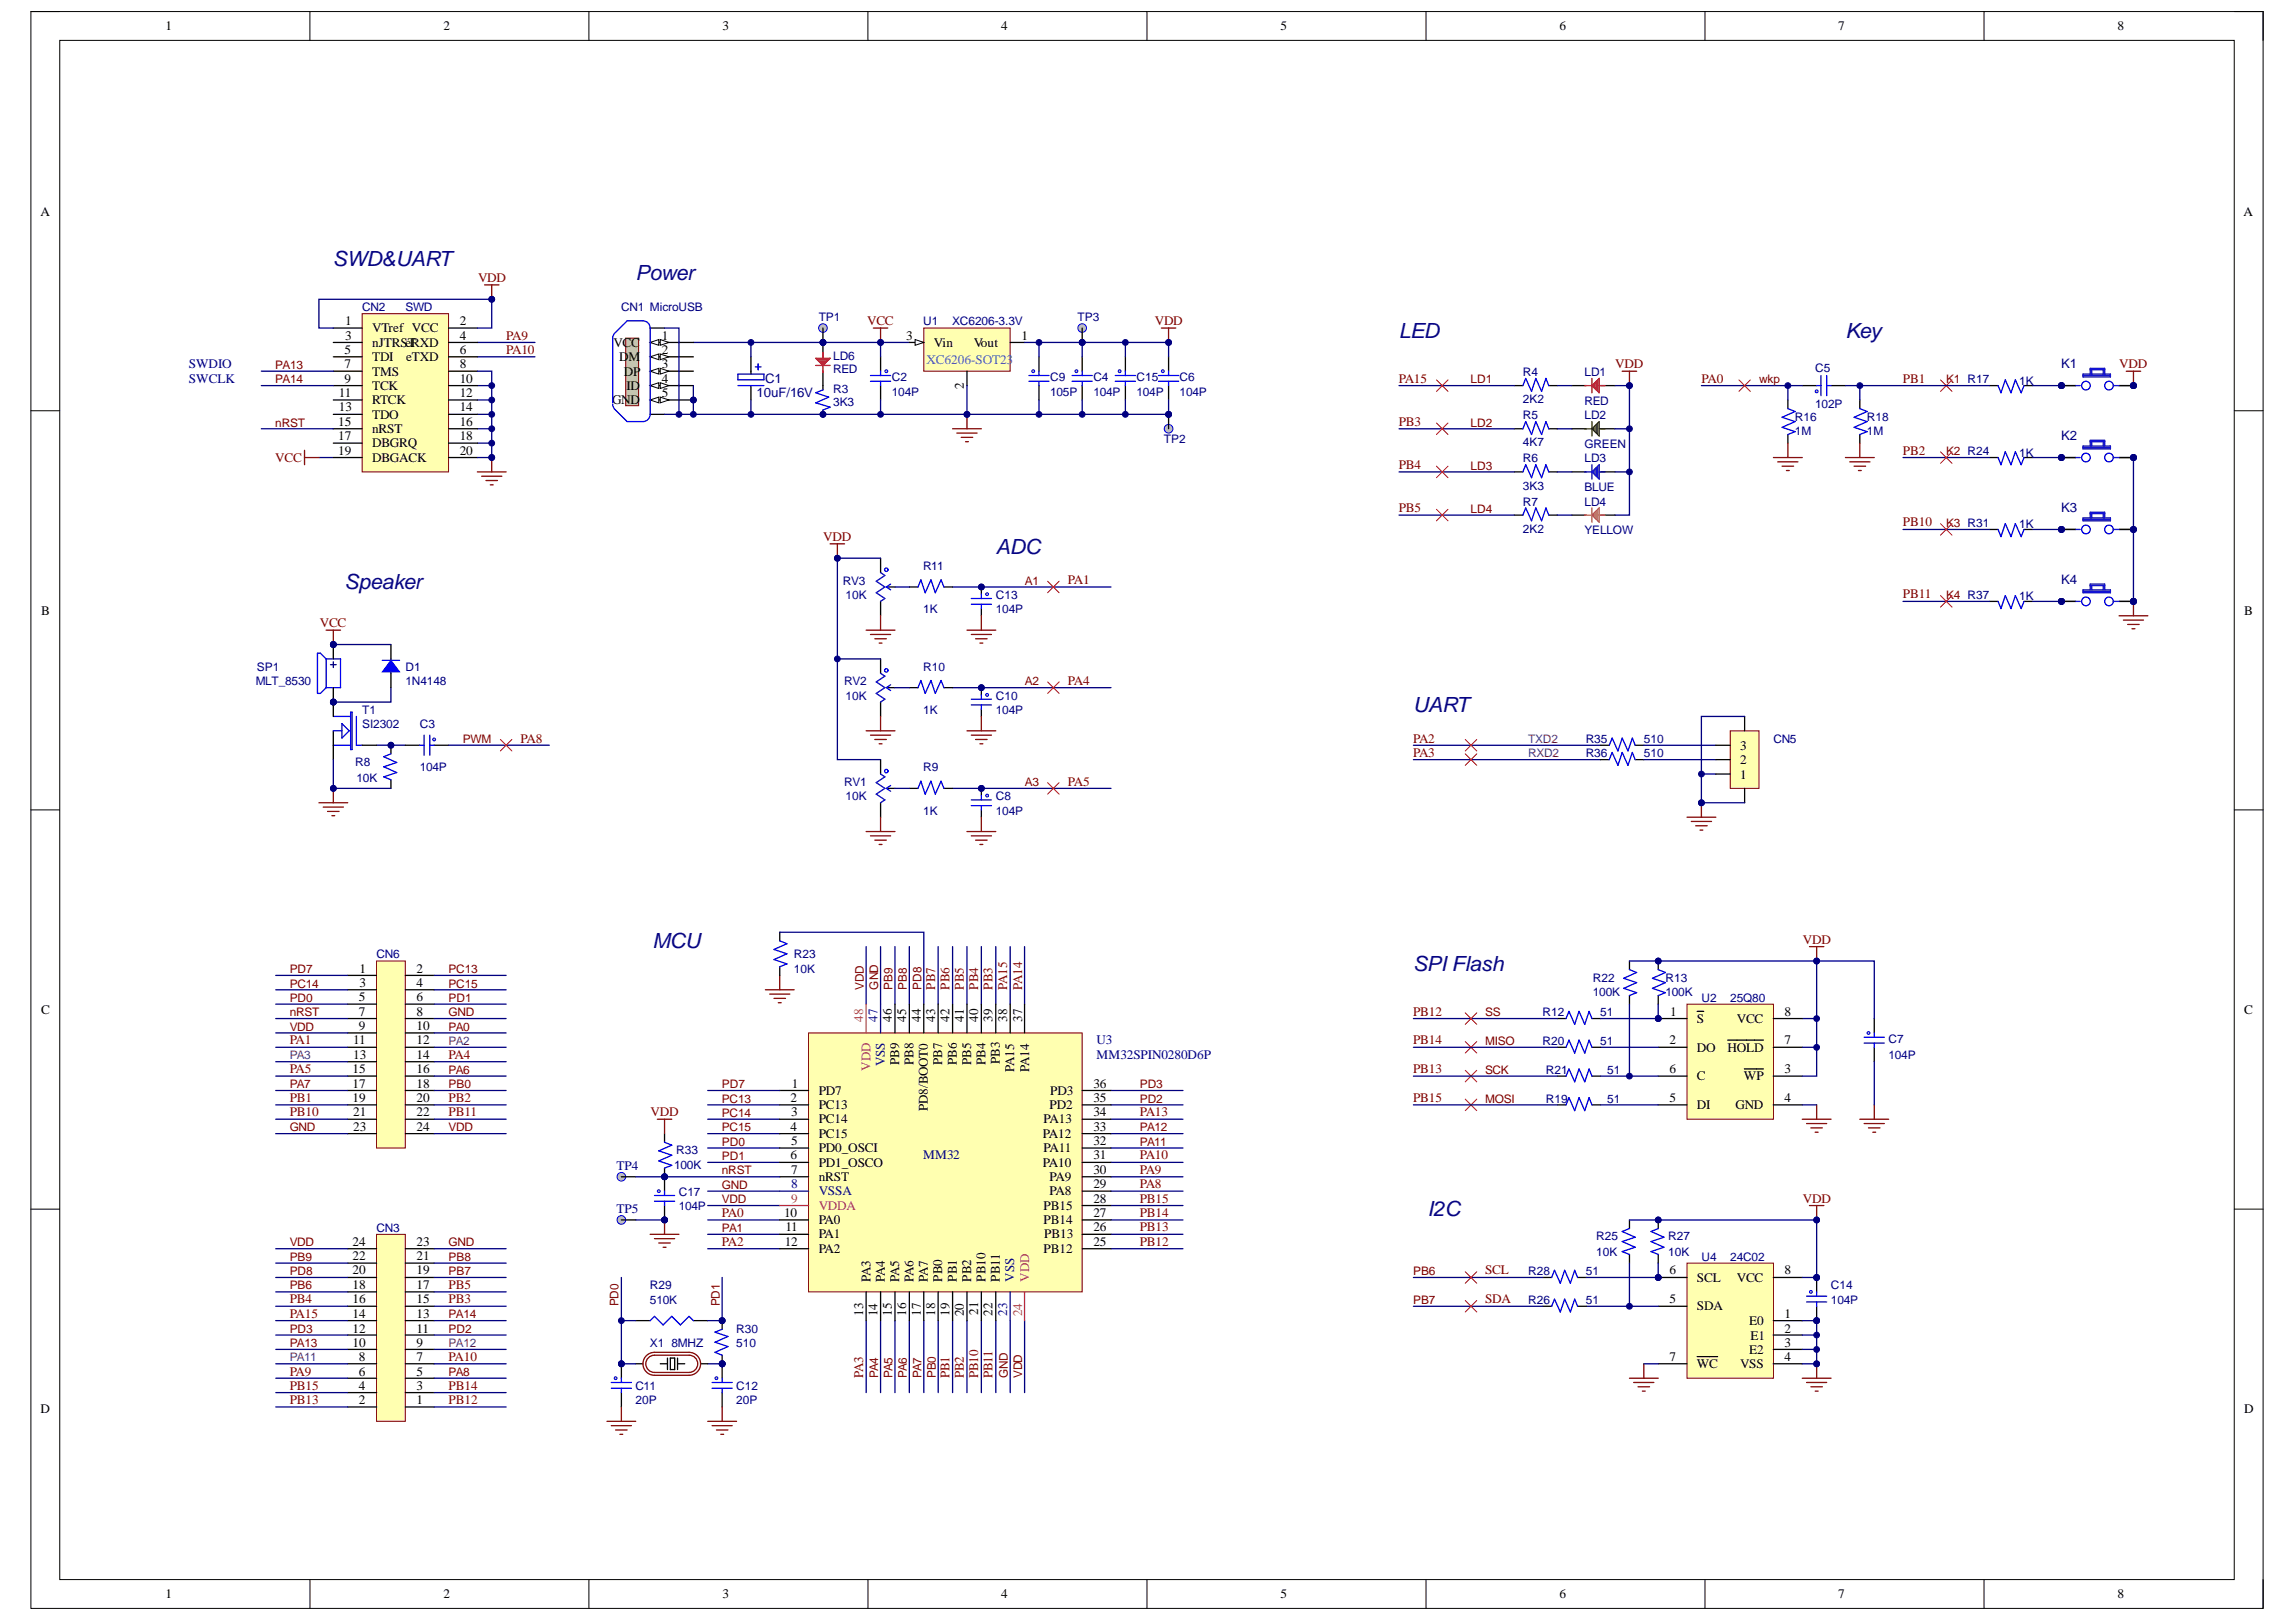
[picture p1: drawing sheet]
<svg xmlns="http://www.w3.org/2000/svg" width="297mm" height="210mm" viewBox="0 0 297 210" stroke-linecap="round" stroke-linejoin="round" font-family="sans-serif">
<defs><g id="words">
<g font-size="2.7" fill="#11037f">
<text x="43.1" y="34.4">SWD&amp;UART</text>
<text x="82.2" y="36.3">Power</text>
<text x="181" y="43.8">LED</text>
<text x="238.7" y="43.8">Key</text>
<text x="128.8" y="71.7">ADC</text>
<text x="44.6" y="76.2">Speaker</text>
<text x="182.8" y="92.1">UART</text>
<text x="84.4" y="122.7">MCU</text>
<text x="182.8" y="125.7">SPIFlash</text>
<text x="184.7" y="157.3">I2C</text>
</g>
<g font-size="1.7">
<text x="21.4" y="3.9">1</text>
<text x="57.4" y="3.9">2</text>
<text x="93.5" y="3.9">3</text>
<text x="129.5" y="3.9">4</text>
<text x="165.6" y="3.9">5</text>
<text x="201.8" y="3.9">6</text>
<text x="237.8" y="3.9">7</text>
<text x="273.9" y="3.9">8</text>
<text x="5.2" y="27.9">A</text>
<text x="290.3" y="27.9">A</text>
<text x="44.6" y="45.8">5</text>
<text x="44.6" y="47.7">7</text>
<text x="44.7" y="42.1">1</text>
<text x="44.7" y="44">3</text>
<text x="48.1" y="43">VTref VCC</text>
<text x="48.1" y="44.9">nJTRST</text>
<text x="48.1" y="46.7">TDI</text>
<text x="52.5" y="44.9">eRXD</text>
<text x="52.5" y="46.7">eTXD</text>
<text x="59.5" y="42.1">2</text>
<text x="59.5" y="44">4</text>
<text x="59.5" y="45.8">6</text>
<text x="59.5" y="47.7">8</text>
<text x="79.4" y="44.9">VCC</text>
<text x="80.1" y="46.7">D</text>
<text x="81.3" y="46.7">M</text>
<text x="85.6" y="44">1</text>
<text x="85.6" y="45.8">2</text>
<text x="85.6" y="47.7">3</text>
<text x="117.3" y="44">3</text>
<text x="120.8" y="44.9">Vin</text>
<text x="126" y="44.9">Vout</text>
<text x="132.1" y="44">1</text>
<text x="43.8" y="51.4">11</text>
<text x="43.8" y="53.3">13</text>
<text x="44.6" y="49.5">9</text>
<text x="48.1" y="48.6">TMS</text>
<text x="48.1" y="50.5">TCK</text>
<text x="48.1" y="52.3">RTCK</text>
<text x="59.5" y="49.5">10</text>
<text x="59.5" y="51.4">12</text>
<text x="59.5" y="53.3">14</text>
<text x="79.2" y="52.3">GND</text>
<text x="80.7" y="48.6">DP</text>
<text x="81" y="50.5">ID</text>
<text x="85.6" y="49.5">4</text>
<text x="85.6" y="51.4">5</text>
<text x="124.7" y="50.3" transform="rotate(-90 124.7 50.3)">2</text>
<text x="43.7" y="55.1">15</text>
<text x="43.7" y="57">17</text>
<text x="43.7" y="58.8">19</text>
<text x="48.1" y="54.2">TDO</text>
<text x="48.1" y="56">nRST</text>
<text x="48.1" y="57.9">DBGRQ</text>
<text x="48.1" y="59.8">DBGACK</text>
<text x="59.5" y="55.1">16</text>
<text x="59.5" y="57">18</text>
<text x="59.5" y="58.8">20</text>
<text x="5.3" y="79.5">B</text>
<text x="290.3" y="79.5">B</text>
<text x="225.1" y="100.8">1</text>
<text x="225.1" y="98.9">2</text>
<text x="225.1" y="97">3</text>
<text x="46.5" y="125.9">1</text>
<text x="53.9" y="125.9">2</text>
<text x="5.3" y="131.2">C</text>
<text x="46.4" y="129.6">5</text>
<text x="46.4" y="131.4">7</text>
<text x="46.5" y="127.7">3</text>
<text x="53.9" y="127.7">4</text>
<text x="53.9" y="129.6">6</text>
<text x="53.9" y="131.4">8</text>
<text x="216.1" y="131.4">1</text>
<text x="230.9" y="131.4">8</text>
<text x="290.3" y="131.2">C</text>
<text x="45.7" y="135.2">11</text>
<text x="45.7" y="137">13</text>
<text x="46.4" y="133.3">9</text>
<text x="53.9" y="133.3">10</text>
<text x="53.9" y="135.2">12</text>
<text x="53.9" y="137">14</text>
<text x="115.4" y="132.2" transform="rotate(-90 115.4 132.2)">46</text>
<text x="116.3" y="137.8" transform="rotate(-90 116.3 137.8)">PB9</text>
<text x="117.3" y="132.2" transform="rotate(-90 117.3 132.2)">45</text>
<text x="118.2" y="137.8" transform="rotate(-90 118.2 137.8)">PB8</text>
<text x="119.1" y="132.2" transform="rotate(-90 119.1 132.2)">44</text>
<text x="121" y="132.2" transform="rotate(-90 121 132.2)">43</text>
<text x="121.9" y="137.8" transform="rotate(-90 121.9 137.8)">PB7</text>
<text x="122.8" y="132.2" transform="rotate(-90 122.8 132.2)">42</text>
<text x="123.8" y="137.8" transform="rotate(-90 123.8 137.8)">PB6</text>
<text x="124.7" y="132.2" transform="rotate(-90 124.7 132.2)">41</text>
<text x="125.6" y="137.8" transform="rotate(-90 125.6 137.8)">PB5</text>
<text x="126.6" y="132.2" transform="rotate(-90 126.6 132.2)">40</text>
<text x="127.5" y="137.8" transform="rotate(-90 127.5 137.8)">PB4</text>
<text x="128.4" y="132.2" transform="rotate(-90 128.4 132.2)">39</text>
<text x="129.4" y="137.7" transform="rotate(-90 129.4 137.7)">PB3</text>
<text x="130.3" y="132.2" transform="rotate(-90 130.3 132.2)">38</text>
<text x="132.2" y="132.2" transform="rotate(-90 132.2 132.2)">37</text>
<text x="216" y="135.2">2</text>
<text x="219.5" y="132.4">S</text>
<text x="219.5" y="136.1">DO</text>
<text x="223.5" y="136.1">HOLD</text>
<text x="224.7" y="132.4">VCC</text>
<text x="230.9" y="135.2">7</text>
<text x="45.6" y="138.9">15</text>
<text x="45.6" y="140.7">17</text>
<text x="45.6" y="142.6">19</text>
<text x="53.9" y="138.9">16</text>
<text x="53.9" y="140.7">18</text>
<text x="53.9" y="142.6">20</text>
<text x="102.3" y="142.6">2</text>
<text x="102.4" y="140.7">1</text>
<text x="105.9" y="141.7">PD7</text>
<text x="105.9" y="143.5">PC13</text>
<text x="120" y="143.8" transform="rotate(-90 120 143.8)">PD8/BOOT0</text>
<text x="131.2" y="138.7" transform="rotate(-90 131.2 138.7)">PA15</text>
<text x="133.2" y="138.7" transform="rotate(-90 133.2 138.7)">PA14</text>
<text x="135.8" y="143.5">PD2</text>
<text x="135.9" y="141.7">PD3</text>
<text x="141.4" y="142.6">35</text>
<text x="141.4" y="140.7">36</text>
<text x="216" y="142.6">5</text>
<text x="216" y="138.9">6</text>
<text x="219.5" y="143.5">DI</text>
<text x="219.5" y="139.8">C</text>
<text x="224.5" y="143.5">GND</text>
<text x="225.6" y="139.8">WP</text>
<text x="230.9" y="138.9">3</text>
<text x="230.9" y="142.6">4</text>
<text x="45.7" y="144.5">21</text>
<text x="45.7" y="146.3">23</text>
<text x="53.9" y="144.5">22</text>
<text x="53.9" y="146.3">24</text>
<text x="102.3" y="146.3">4</text>
<text x="102.4" y="144.5">3</text>
<text x="102.4" y="148.2">5</text>
<text x="105.9" y="145.4">PC14</text>
<text x="105.9" y="147.2">PC15</text>
<text x="105.9" y="149.1">PD0_OSCI</text>
<text x="134.9" y="147.2">PA12</text>
<text x="135" y="149.1">PA11</text>
<text x="135" y="145.4">PA13</text>
<text x="141.4" y="148.2">32</text>
<text x="141.4" y="146.3">33</text>
<text x="141.4" y="144.5">34</text>
<text x="102.3" y="150">6</text>
<text x="102.4" y="151.9">7</text>
<text x="105.9" y="151">PD1_OSCO</text>
<text x="105.9" y="152.8">nRST</text>
<text x="134.9" y="151">PA10</text>
<text x="135.8" y="154.7">PA8</text>
<text x="135.8" y="152.8">PA9</text>
<text x="141.4" y="155.6">28</text>
<text x="141.4" y="153.8">29</text>
<text x="141.4" y="151.9">30</text>
<text x="141.4" y="150">31</text>
<text x="45.6" y="161.2">24</text>
<text x="53.9" y="161.2">23</text>
<text x="101.4" y="157.5">10</text>
<text x="101.5" y="161.2">12</text>
<text x="101.6" y="159.3">11</text>
<text x="105.9" y="158.4">PA0</text>
<text x="105.9" y="160.3">PA1</text>
<text x="135" y="158.4">PB14</text>
<text x="135" y="156.5">PB15</text>
<text x="135.1" y="160.3">PB13</text>
<text x="141.4" y="161.2">25</text>
<text x="141.4" y="159.3">26</text>
<text x="141.4" y="157.5">27</text>
<text x="45.6" y="166.8">18</text>
<text x="45.6" y="164.9">20</text>
<text x="45.6" y="163.1">22</text>
<text x="53.9" y="166.8">17</text>
<text x="53.9" y="164.9">19</text>
<text x="53.9" y="163.1">21</text>
<text x="105.9" y="162.1">PA2</text>
<text x="112.6" y="165.8" transform="rotate(-90 112.6 165.8)">PA3</text>
<text x="114.5" y="165.8" transform="rotate(-90 114.5 165.8)">PA4</text>
<text x="116.3" y="165.8" transform="rotate(-90 116.3 165.8)">PA5</text>
<text x="118.2" y="165.8" transform="rotate(-90 118.2 165.8)">PA6</text>
<text x="120" y="165.8" transform="rotate(-90 120 165.8)">PA7</text>
<text x="121.9" y="165.8" transform="rotate(-90 121.9 165.8)">PB0</text>
<text x="123.8" y="165.8" transform="rotate(-90 123.8 165.8)">PB1</text>
<text x="125.6" y="165.8" transform="rotate(-90 125.6 165.8)">PB2</text>
<text x="127.5" y="165.8" transform="rotate(-90 127.5 165.8)">PB10</text>
<text x="129.4" y="165.8" transform="rotate(-90 129.4 165.8)">PB11</text>
<text x="135" y="162.1">PB12</text>
<text x="216" y="164.9">6</text>
<text x="219.5" y="165.8">SCL</text>
<text x="224.7" y="165.8">VCC</text>
<text x="230.9" y="164.9">8</text>
<text x="45.6" y="172.4">12</text>
<text x="45.6" y="170.6">14</text>
<text x="45.6" y="168.6">16</text>
<text x="53.9" y="172.4">11</text>
<text x="53.9" y="170.6">13</text>
<text x="53.9" y="168.6">15</text>
<text x="111.7" y="170.2" transform="rotate(-90 111.7 170.2)">13</text>
<text x="113.5" y="170.3" transform="rotate(-90 113.5 170.3)">14</text>
<text x="115.4" y="170.2" transform="rotate(-90 115.4 170.2)">15</text>
<text x="117.3" y="170.2" transform="rotate(-90 117.3 170.2)">16</text>
<text x="119.1" y="170.2" transform="rotate(-90 119.1 170.2)">17</text>
<text x="121" y="170.2" transform="rotate(-90 121 170.2)">18</text>
<text x="122.8" y="170.2" transform="rotate(-90 122.8 170.2)">19</text>
<text x="124.7" y="170.3" transform="rotate(-90 124.7 170.3)">20</text>
<text x="126.6" y="170.2" transform="rotate(-90 126.6 170.2)">21</text>
<text x="128.4" y="170.2" transform="rotate(-90 128.4 170.2)">22</text>
<text x="216" y="168.6">5</text>
<text x="219.5" y="169.6">SDA</text>
<text x="226.3" y="171.5">E0</text>
<text x="226.5" y="173.4">E1</text>
<text x="230.9" y="170.6">1</text>
<text x="230.9" y="172.4">2</text>
<text x="45.6" y="174.3">10</text>
<text x="46.4" y="179.9">4</text>
<text x="46.4" y="178">6</text>
<text x="46.4" y="176.2">8</text>
<text x="53.9" y="179.9">3</text>
<text x="53.9" y="178">5</text>
<text x="53.9" y="176.2">7</text>
<text x="53.9" y="174.3">9</text>
<text x="216" y="176.2">7</text>
<text x="219.5" y="177.1">WC</text>
<text x="225.1" y="177.1">VSS</text>
<text x="226.3" y="175.2">E2</text>
<text x="230.9" y="174.3">3</text>
<text x="230.9" y="176.2">4</text>
<text x="5.2" y="182.8">D</text>
<text x="46.4" y="181.7">2</text>
<text x="53.9" y="181.7">1</text>
<text x="290.3" y="182.8">D</text>
<text x="21.4" y="206.8">1</text>
<text x="57.4" y="206.8">2</text>
<text x="93.5" y="206.8">3</text>
<text x="129.5" y="206.8">4</text>
<text x="165.6" y="206.8">5</text>
<text x="201.8" y="206.8">6</text>
<text x="237.8" y="206.8">7</text>
<text x="273.9" y="206.8">8</text>
</g>
<g font-size="1.7" fill="#800000">
<text x="61.8" y="36.5">VDD</text>
<text x="65.5" y="44">PA9</text>
<text x="65.5" y="45.8">PA10</text>
<text x="112.2" y="42.1">VCC</text>
<text x="149.4" y="42.1">VDD</text>
<text x="209" y="47.7">VDD</text>
<text x="274.2" y="47.7">VDD</text>
<text x="181" y="49.5">PA15</text>
<text x="220.1" y="49.5">PA0</text>
<text x="246.2" y="49.5">PB1</text>
<text x="35.6" y="59.8">VCC</text>
<text x="181" y="55.1">PB3</text>
<text x="246.2" y="58.8">PB2</text>
<text x="181" y="60.7">PB4</text>
<text x="106.5" y="70">VDD</text>
<text x="181" y="66.3">PB5</text>
<text x="246.2" y="68.1">PB10</text>
<text x="138.1" y="75.6">PA1</text>
<text x="246.2" y="77.4">PB11</text>
<text x="41.4" y="81.1">VCC</text>
<text x="138.1" y="88.7">PA4</text>
<text x="67.3" y="96.1">PA8</text>
<text x="138.1" y="101.7">PA5</text>
<text x="182.8" y="96.1">PA2</text>
<text x="182.8" y="98">PA3</text>
<text x="233.2" y="122.1">VDD</text>
<text x="121" y="128.1" transform="rotate(-90 121 128.1)">PB7</text>
<text x="122.8" y="128.1" transform="rotate(-90 122.8 128.1)">PB6</text>
<text x="124.7" y="128.1" transform="rotate(-90 124.7 128.1)">PB5</text>
<text x="126.6" y="128.1" transform="rotate(-90 126.6 128.1)">PB4</text>
<text x="128.4" y="128.1" transform="rotate(-90 128.4 128.1)">PB3</text>
<text x="130.3" y="128.1" transform="rotate(-90 130.3 128.1)">PA15</text>
<text x="132.2" y="128.1" transform="rotate(-90 132.2 128.1)">PA14</text>
<text x="182.8" y="131.4">PB12</text>
<text x="37.5" y="135.2">PA1</text>
<text x="58" y="137">PA4</text>
<text x="182.8" y="135.2">PB14</text>
<text x="37.5" y="142.6">PB1</text>
<text x="37.5" y="138.9">PA5</text>
<text x="58" y="142.6">PB2</text>
<text x="182.8" y="138.9">PB13</text>
<text x="182.8" y="142.6">PB15</text>
<text x="37.5" y="144.5">PB10</text>
<text x="58" y="144.5">PB11</text>
<text x="84.2" y="144.5">VDD</text>
<text x="147.5" y="144.5">PA13</text>
<text x="147.5" y="155.6">PB15</text>
<text x="147.5" y="153.8">PA8</text>
<text x="147.5" y="151.9">PA9</text>
<text x="147.5" y="150">PA10</text>
<text x="233.2" y="155.6">VDD</text>
<text x="93.4" y="161.2">PA2</text>
<text x="93.4" y="157.5">PA0</text>
<text x="147.5" y="161.2">PB12</text>
<text x="147.5" y="159.3">PB13</text>
<text x="147.5" y="157.5">PB14</text>
<text x="58" y="166.8">PB5</text>
<text x="192.1" y="164.9">SCL</text>
<text x="37.5" y="168.6">PB4</text>
<text x="37.5" y="170.6">PA15</text>
<text x="58" y="168.6">PB3</text>
<text x="192.1" y="168.6">SDA</text>
<text x="37.5" y="178">PA9</text>
<text x="37.5" y="179.9">PB15</text>
<text x="58" y="176.2">PA10</text>
<text x="58" y="179.9">PB14</text>
<text x="111.7" y="178.4" transform="rotate(-90 111.7 178.4)">PA3</text>
<text x="122.8" y="178.4" transform="rotate(-90 122.8 178.4)">PB1</text>
<text x="124.7" y="178.4" transform="rotate(-90 124.7 178.4)">PB2</text>
<text x="126.6" y="178.4" transform="rotate(-90 126.6 178.4)">PB10</text>
<text x="128.4" y="178.4" transform="rotate(-90 128.4 178.4)">PB11</text>
<text x="37.5" y="181.7">PB13</text>
<text x="58" y="181.7">PB12</text>
</g>
<g font-size="1.7" fill="#000080">
<text x="24.4" y="47.7">SWDIO</text>
<text x="266.7" y="47.7">K1</text>
<text x="24.4" y="49.5">SWCLK</text>
<text x="97.9" y="51.4">10uF/16V</text>
<text x="99" y="49.5">C1</text>
<text x="266.7" y="57">K2</text>
<text x="266.7" y="66.3">K3</text>
<text x="266.7" y="75.6">K4</text>
<text x="141.9" y="135.2">U3</text>
<text x="141.9" y="137">MM32SPIN0280D6P</text>
<text x="79.8" y="151.4">TP4</text>
<text x="119.5" y="150">MM32</text>
<text x="79.8" y="157">TP5</text>
</g>
<text font-size="1.7" fill="#009cca" x="119.9" y="47.1">XC6206-SOT23</text>
<g font-size="1.7" fill="#c5008e">
<text x="111.7" y="132.2" transform="rotate(-90 111.7 132.2)">48</text>
<text x="112.6" y="138.5" transform="rotate(-90 112.6 138.5)">VDD</text>
<text x="102.4" y="155.6">9</text>
<text x="105.9" y="156.5">VDDA</text>
<text x="133.2" y="165.8" transform="rotate(-90 133.2 165.8)">VDD</text>
<text x="132.2" y="170.3" transform="rotate(-90 132.2 170.3)">24</text>
</g>
<g font-size="1.7" fill="#11037f">
<text x="113.5" y="132.2" transform="rotate(-90 113.5 132.2)">47</text>
<text x="114.5" y="138" transform="rotate(-90 114.5 138)">VSS</text>
<text x="102.4" y="153.8">8</text>
<text x="105.9" y="154.7">VSSA</text>
<text x="131.2" y="165.8" transform="rotate(-90 131.2 165.8)">VSS</text>
<text x="130.3" y="170.2" transform="rotate(-90 130.3 170.2)">23</text>
</g>
<g font-size="1.5" fill="#000080">
<text x="46.9" y="40.2">CN2</text>
<text x="52.5" y="40.2">SWD</text>
<text x="80.4" y="40.2">CN1 MicroUSB</text>
<text x="105.9" y="41.6">TP1</text>
<text x="139.4" y="41.6">TP3</text>
<text x="107.8" y="46.6">LD6</text>
<text x="119.5" y="42.1">U1</text>
<text x="123.2" y="42.1">XC6206-3.3V</text>
<text x="107.8" y="48.3">RED</text>
<text x="107.8" y="50.9">R3</text>
<text x="107.8" y="52.6">3K3</text>
<text x="115.4" y="49.4">C2</text>
<text x="115.4" y="51.2">104P</text>
<text x="135.9" y="49.4">C9</text>
<text x="135.9" y="51.2">105P</text>
<text x="141.4" y="49.4">C4</text>
<text x="141.4" y="51.2">104P</text>
<text x="147" y="49.4">C15</text>
<text x="147" y="51.2">104P</text>
<text x="152.6" y="49.4">C6</text>
<text x="152.6" y="51.2">104P</text>
<text x="197" y="48.7">R4</text>
<text x="197" y="52.2">2K2</text>
<text x="205" y="48.7">LD1</text>
<text x="205" y="52.4">RED</text>
<text x="234.8" y="48.1">C5</text>
<text x="234.8" y="52.7">102P</text>
<text x="261.2" y="49.8">1K</text>
<text x="150.6" y="57.4">TP2</text>
<text x="197" y="54.3">R5</text>
<text x="197" y="57.7">4K7</text>
<text x="197" y="59.8">R6</text>
<text x="205" y="59.8">LD3</text>
<text x="205" y="54.3">LD2</text>
<text x="205" y="58">GREEN</text>
<text x="232.2" y="54.4">R16</text>
<text x="232.2" y="56.3">1M</text>
<text x="241.5" y="54.4">R18</text>
<text x="241.5" y="56.3">1M</text>
<text x="261.2" y="59.1">1K</text>
<text x="197" y="63.4">3K3</text>
<text x="197" y="65.4">R7</text>
<text x="205" y="63.6">BLUE</text>
<text x="205" y="65.4">LD4</text>
<text x="197" y="69">2K2</text>
<text x="205" y="69.1">YELLOW</text>
<text x="261.2" y="68.4">1K</text>
<text x="109" y="75.7">RV3</text>
<text x="109.4" y="77.5">10K</text>
<text x="119.5" y="73.8">R11</text>
<text x="128.8" y="77.5">C13</text>
<text x="261.2" y="77.7">1K</text>
<text x="119.5" y="79.4">1K</text>
<text x="128.8" y="79.4">104P</text>
<text x="33.1" y="88.7">MLT_8530</text>
<text x="33.2" y="86.8">SP1</text>
<text x="52.5" y="86.8">D1</text>
<text x="52.5" y="88.7">1N4148</text>
<text x="109.2" y="88.7">RV2</text>
<text x="119.5" y="86.8">R10</text>
<text x="46.9" y="92.4">T1</text>
<text x="46.9" y="94.2">SI2302</text>
<text x="54.3" y="94.2">C3</text>
<text x="109.4" y="90.5">10K</text>
<text x="119.5" y="92.4">1K</text>
<text x="128.8" y="90.5">C10</text>
<text x="128.8" y="92.4">104P</text>
<text x="45.9" y="99.1">R8</text>
<text x="46.1" y="101.2">10K</text>
<text x="54.3" y="99.8">104P</text>
<text x="109.2" y="101.7">RV1</text>
<text x="119.5" y="99.8">R9</text>
<text x="205.2" y="96.1">R35</text>
<text x="205.2" y="98">R36</text>
<text x="212.7" y="96.1">510</text>
<text x="212.7" y="98">510</text>
<text x="229.4" y="96.1">CN5</text>
<text x="109.4" y="103.5">10K</text>
<text x="119.5" y="105.4">1K</text>
<text x="128.8" y="103.5">C8</text>
<text x="128.8" y="105.4">104P</text>
<text x="48.7" y="124">CN6</text>
<text x="102.7" y="124">R23</text>
<text x="102.7" y="125.9">10K</text>
<text x="199.6" y="131.5">R12</text>
<text x="206.1" y="127">R22</text>
<text x="206.1" y="128.9">100K</text>
<text x="207" y="131.5">51</text>
<text x="215.5" y="127">R13</text>
<text x="215.5" y="128.9">100K</text>
<text x="220.1" y="129.7">U2</text>
<text x="223.8" y="129.7">25Q80</text>
<text x="199.6" y="135.2">R20</text>
<text x="207" y="135.2">51</text>
<text x="244.3" y="135">C7</text>
<text x="244.3" y="137.1">104P</text>
<text x="200" y="142.7">R19</text>
<text x="200" y="139">R21</text>
<text x="207.9" y="142.7">51</text>
<text x="207.9" y="139">51</text>
<text x="87.5" y="149.4">R33</text>
<text x="87.2" y="151.2">100K</text>
<text x="87.8" y="154.8">C17</text>
<text x="48.7" y="159.4">CN3</text>
<text x="87.8" y="156.6">104P</text>
<text x="206.5" y="160.5">R25</text>
<text x="215.8" y="160.5">R27</text>
<text x="84.1" y="166.9">R29</text>
<text x="197.7" y="165">R28</text>
<text x="205.2" y="165">51</text>
<text x="206.5" y="162.5">10K</text>
<text x="215.8" y="162.5">10K</text>
<text x="220.1" y="163.1">U4</text>
<text x="223.8" y="163.1">24C02</text>
<text x="236.9" y="166.9">C14</text>
<text x="84.1" y="168.7">510K</text>
<text x="95.3" y="172.4">R30</text>
<text x="197.7" y="168.7">R26</text>
<text x="205.2" y="168.7">51</text>
<text x="236.9" y="168.7">104P</text>
<text x="82.2" y="179.9">C11</text>
<text x="84.1" y="174.3">X1</text>
<text x="86.9" y="174.3">8MHZ</text>
<text x="95.3" y="179.9">C12</text>
<text x="95.3" y="174.3">510</text>
<text x="82.2" y="181.7">20P</text>
<text x="95.3" y="181.7">20P</text>
</g>
<g font-size="1.5" fill="#800000">
<text x="35.6" y="47.8">PA13</text>
<text x="35.6" y="49.6">PA14</text>
<text x="190.3" y="49.6">LD1</text>
<text x="227.6" y="49.6">wkp</text>
<text x="251.8" y="49.6">K1 R17</text>
<text x="35.6" y="55.2">nRST</text>
<text x="190.3" y="55.2">LD2</text>
<text x="251.8" y="58.9">K2 R24</text>
<text x="190.3" y="60.8">LD3</text>
<text x="190.3" y="66.4">LD4</text>
<text x="251.8" y="68.2">K3 R31</text>
<text x="132.6" y="75.7">A1</text>
<text x="251.8" y="77.5">K4 R37</text>
<text x="132.6" y="88.7">A2</text>
<text x="59.9" y="96.1">PWM</text>
<text x="132.6" y="101.7">A3</text>
<text x="37.5" y="125.9">PD7</text>
<text x="58" y="125.9">PC13</text>
<text x="37.5" y="131.5">nRST</text>
<text x="37.5" y="127.8">PC14</text>
<text x="37.5" y="129.7">PD0</text>
<text x="58" y="127.8">PC15</text>
<text x="58" y="129.7">PD1</text>
<text x="58" y="131.5">GND</text>
<text x="111.8" y="128.1" transform="rotate(-90 111.8 128.1)">VDD</text>
<text x="113.6" y="128.1" transform="rotate(-90 113.6 128.1)">GND</text>
<text x="115.5" y="128.1" transform="rotate(-90 115.5 128.1)">PB9</text>
<text x="117.3" y="128.1" transform="rotate(-90 117.3 128.1)">PB8</text>
<text x="119.2" y="128.1" transform="rotate(-90 119.2 128.1)">PD8</text>
<text x="192.1" y="131.5">SS</text>
<text x="37.5" y="133.4">VDD</text>
<text x="58" y="133.4">PA0</text>
<text x="192.1" y="135.2">MISO</text>
<text x="37.5" y="140.8">PA7</text>
<text x="58" y="139">PA6</text>
<text x="58" y="140.8">PB0</text>
<text x="93.4" y="142.7">PC13</text>
<text x="93.4" y="140.8">PD7</text>
<text x="147.5" y="142.7">PD2</text>
<text x="147.5" y="140.8">PD3</text>
<text x="192.1" y="142.7">MOSI</text>
<text x="192.1" y="139">SCK</text>
<text x="37.5" y="146.4">GND</text>
<text x="58" y="146.4">VDD</text>
<text x="93.4" y="148.3">PD0</text>
<text x="93.4" y="144.5">PC14</text>
<text x="93.4" y="146.4">PC15</text>
<text x="147.5" y="148.3">PA11</text>
<text x="147.5" y="146.4">PA12</text>
<text x="93.4" y="152">nRST</text>
<text x="93.4" y="150.1">PD1</text>
<text x="93.4" y="155.7">VDD</text>
<text x="93.4" y="153.8">GND</text>
<text x="37.5" y="161.3">VDD</text>
<text x="58" y="161.3">GND</text>
<text x="93.4" y="159.4">PA1</text>
<text x="37.5" y="166.9">PB6</text>
<text x="37.5" y="163.1">PB9</text>
<text x="37.5" y="165">PD8</text>
<text x="58" y="165">PB7</text>
<text x="58" y="163.1">PB8</text>
<text x="182.8" y="165">PB6</text>
<text x="37.5" y="172.4">PD3</text>
<text x="58" y="170.6">PA14</text>
<text x="58" y="172.4">PD2</text>
<text x="80" y="169.1" transform="rotate(-90 80 169.1)">PD0</text>
<text x="93.1" y="169.1" transform="rotate(-90 93.1 169.1)">PD1</text>
<text x="182.8" y="168.7">PB7</text>
<text x="37.5" y="174.3">PA13</text>
<text x="58" y="178">PA8</text>
<text x="113.6" y="178.4" transform="rotate(-90 113.6 178.4)">PA4</text>
<text x="115.5" y="178.4" transform="rotate(-90 115.5 178.4)">PA5</text>
<text x="117.3" y="178.4" transform="rotate(-90 117.3 178.4)">PA6</text>
<text x="119.2" y="178.4" transform="rotate(-90 119.2 178.4)">PA7</text>
<text x="121.1" y="178.4" transform="rotate(-90 121.1 178.4)">PB0</text>
<text x="130.4" y="178.4" transform="rotate(-90 130.4 178.4)">GND</text>
<text x="132.2" y="178.4" transform="rotate(-90 132.2 178.4)">VDD</text>
</g>
<g font-size="1.5" fill="#800080">
<text x="197.7" y="96.1">TXD2</text>
<text x="197.7" y="98">RXD2</text>
<text x="37.5" y="137.1">PA3</text>
<text x="58" y="135.2">PA2</text>
<text x="37.5" y="176.2">PA11</text>
<text x="58" y="174.3">PA12</text>
</g>
</g></defs>
<path d="M4 1.5h288.8v206.6h-288.8z" fill="none" stroke="#000" stroke-width=".13"/>
<path d="M7.7 5.2h281.4v199.2h-281.4z" fill-rule="evenodd" fill="#fff"/>
<g fill="none" stroke="#000" stroke-width=".13">
<path d="M4 1.5h3.7M7.7 5.2h281.4v199.2h-281.4zM40.1 1.5v3.7M76.2 1.5v3.7M112.3 1.5v3.7M148.4 1.5v3.7M184.5 1.5v3.7M220.6 1.5v3.7M256.7 1.5v3.7M289.1 1.5h3.7v3.7M4 53.2h3.7M289.1 53.2h3.7"/>
<path d="M4 104.8h3.7M289.1 104.8h3.7M4 156.5h3.7M289.1 156.5h3.7M40.1 204.4v3.7M76.2 204.4v3.7M112.3 204.4v3.7M148.4 204.4v3.7M184.5 204.4v3.7M220.6 204.4v3.7M256.7 204.4v3.7M292.8 204.4v3.7"/>
</g>
<circle cx="80.4" cy="176.5" r=".37" fill="#000080"/>
<circle cx="80.4" cy="176.5" r=".37" fill="none" stroke="#000080" stroke-width=".13"/>
<path d="M80.4 176.5v1.9" fill="none" stroke="#000" stroke-width=".17"/>
<circle cx="80.4" cy="176.5" r=".37" fill="#000080"/>
<circle cx="80.4" cy="176.5" r=".37" fill="none" stroke="#000080" stroke-width=".13"/>
<path d="M80.4 180.2v1.9" fill="none" stroke="#000" stroke-width=".17"/>
<path d="M79.1 179.7h2.6M79.1 178.9h2.6M80.4 178.4v.5M80.4 179.7v.5" fill="none" stroke="#00f" stroke-width=".17"/>
<circle cx="79.6" cy="178.4" r=".18" fill="#c0c0c0"/>
<circle cx="79.6" cy="178.4" r=".18" fill="none" stroke="#00f" stroke-width=".13"/>
<circle cx="93.4" cy="176.5" r=".37" fill="#000080"/>
<circle cx="93.4" cy="176.5" r=".37" fill="none" stroke="#000080" stroke-width=".13"/>
<path d="M93.4 176.5v1.9" fill="none" stroke="#000" stroke-width=".17"/>
<circle cx="93.4" cy="176.5" r=".37" fill="#000080"/>
<circle cx="93.4" cy="176.5" r=".37" fill="none" stroke="#000080" stroke-width=".13"/>
<path d="M93.4 180.2v1.9" fill="none" stroke="#000" stroke-width=".17"/>
<path d="M92.1 179.7h2.6M92.1 178.9h2.6M93.4 178.4v.5M93.4 179.7v.5" fill="none" stroke="#00f" stroke-width=".17"/>
<circle cx="92.7" cy="178.4" r=".19" fill="#c0c0c0"/>
<circle cx="92.7" cy="178.4" r=".19" fill="none" stroke="#00f" stroke-width=".13"/>
<path d="M82.3 170.9h1.8M89.7 170.9h1.9" fill="none" stroke="#000" stroke-width=".17"/>
<path d="M84.1 170.9l.6-.6 1.1 1.2 1.1-1.2 1.1 1.2 1.1-1.2 .6 .6" fill="none" stroke="#00f" stroke-width=".17"/>
<path d="M78.5 183.9h3.8M79.1 184.5h2.6M79.6 185.1h1.5M80.2 185.6h.4M80.4 182.1v1.8M91.6 183.9h3.7M92.1 184.5h2.6M92.7 185.1h1.5M93.2 185.6h.4M93.4 182.1v1.8" fill="none" stroke="#800000" stroke-width=".17"/>
<circle cx="93.4" cy="176.5" r=".37" fill="#000080"/>
<circle cx="93.4" cy="176.5" r=".37" fill="none" stroke="#000080" stroke-width=".13"/>
<circle cx="93.4" cy="170.9" r=".37" fill="#000080"/>
<circle cx="93.4" cy="170.9" r=".37" fill="none" stroke="#000080" stroke-width=".13"/>
<path d="M93.4 175.4v1.1" fill="none" stroke="#000" stroke-width=".17"/>
<circle cx="93.4" cy="176.5" r=".37" fill="#000080"/>
<circle cx="93.4" cy="176.5" r=".37" fill="none" stroke="#000080" stroke-width=".13"/>
<path d="M93.4 170.9v1.1" fill="none" stroke="#000" stroke-width=".17"/>
<circle cx="93.4" cy="170.9" r=".37" fill="#000080"/>
<circle cx="93.4" cy="170.9" r=".37" fill="none" stroke="#000080" stroke-width=".13"/>
<path d="M93.4 172l-.9 .4 1.7 .6-1.7 .7 1.7 .6-1.7 .7 .9 .4" fill="none" stroke="#00f" stroke-width=".17"/>
<path d="M91.6 176.5h1.8" fill="none" stroke="#000080" stroke-width=".17"/>
<circle cx="93.4" cy="176.5" r=".37" fill="#000080"/>
<circle cx="93.4" cy="176.5" r=".37" fill="none" stroke="#000080" stroke-width=".13"/>
<path d="M82.3 176.5h.9M85.4 176.5h1M86.4 175.7v1.5M86.7 175.7h.6v1.5h-.6zM87.7 176.5h.9M87.7 175.7v1.5M90.6 176.5h1" fill="none" stroke="#000" stroke-width=".17"/>
<path d="M83.5 175.6l.3-.3 .4-.2 .5-.1h4.4a1.48 1.48 0 0 1 1.5 1.5 1.48 1.48 0 0 1-1.5 1.5h-4.4a1.49 1.49 0 0 1-1.4-.8 1.49 1.49 0 0 1 .2-1.6zM83.8 175.8l.5-.4h.4h4.4a1.11 1.11 0 0 1 1.2 1.1 1.11 1.11 0 0 1-1.2 1.1h-4.4a1.12 1.12 0 0 1-1-.6 1.12 1.12 0 0 1 .1-1.2z" fill="none" stroke="#800000" stroke-width=".17"/>
<path d="M48.7 124.4h3.7v24.2h-3.7z" fill-rule="evenodd" fill="#ffffb0"/>
<path d="M48.7 124.4h3.7v24.2h-3.7z" fill="none" stroke="#800000" stroke-width=".13"/>
<g fill="none" stroke="#000" stroke-width=".17">
<path d="M45 126.2h3.7M45 128.1h3.7M45 129.9h3.7M45 131.8h3.7M45 133.7h3.7M45 135.5h3.7M45 137.4h3.7M45 139.3h3.7M52.4 126.2h3.8M52.4 128.1h3.8M52.4 129.9h3.8M52.4 131.8h3.8"/>
<path d="M52.4 133.7h3.8M52.4 135.5h3.8M52.4 137.4h3.8M52.4 139.3h3.8M45 141.1h3.7M45 143h3.7M45 144.8h3.7M45 146.7h3.7M52.4 141.1h3.8M52.4 143h3.8M52.4 144.8h3.8M52.4 146.7h3.8"/>
</g>
<path d="M48.7 159.7h3.7v24.2h-3.7z" fill-rule="evenodd" fill="#ffffb0"/>
<path d="M48.7 159.7h3.7v24.2h-3.7z" fill="none" stroke="#800000" stroke-width=".13"/>
<g fill="none" stroke="#000" stroke-width=".17">
<path d="M100.9 120.6v1.2M100.9 125.1v1.1M45 178.4h3.7M45 176.5h3.7M45 174.6h3.7M45 172.8h3.7M45 170.9h3.7M45 169h3.7M45 167.2h3.7M45 165.3h3.7M45 163.5h3.7M45 161.6h3.7"/>
<path d="M52.4 178.4h3.8M52.4 176.5h3.8M52.4 174.6h3.8M52.4 172.8h3.8M52.4 170.9h3.8M52.4 169h3.8M52.4 167.2h3.8M52.4 165.3h3.8M52.4 163.5h3.8M52.4 161.6h3.8M45 182.1h3.7M45 180.2h3.7"/>
<path d="M52.4 182.1h3.8M52.4 180.2h3.8"/>
</g>
<g fill="none" stroke="#000080" stroke-width=".17">
<path d="M35.7 128.1h9.3M35.7 129.9h9.3M35.7 131.8h9.3M35.7 133.7h9.3M35.7 135.5h9.3M35.7 137.4h9.3M35.7 139.3h9.3M56.2 128.1h9.3M56.2 129.9h9.3M56.2 131.8h9.3M56.2 133.7h9.3M56.2 135.5h9.3"/>
<path d="M56.2 137.4h9.3M56.2 139.3h9.3M56.2 126.2h9.3M112.1 122.5v7.4M113.9 122.5v7.4M115.8 122.5v7.4M117.6 122.5v7.4M121.4 122.5v7.4M123.2 122.5v7.4M125.1 122.5v7.4M127 122.5v7.4M128.8 122.5v7.4"/>
<path d="M130.7 122.5v7.4M132.5 122.5v7.4M35.7 141.1h9.3M35.7 143h9.3M35.7 144.8h9.3M35.7 146.7h9.3M56.2 141.1h9.3M56.2 143h9.3M56.2 144.8h9.3M56.2 146.7h9.3M91.6 143h9.3M91.6 144.8h9.3"/>
<path d="M91.6 146.7h9.3M91.6 150.4h9.3M91.6 148.6h9.3M91.6 156h9.3M91.6 154.1h9.3M91.6 157.9h9.3M91.6 159.7h9.3M143.7 141.1h9.3M143.7 143h9.3M143.7 144.8h9.3M143.7 146.7h9.3M143.7 150.4h9.3"/>
<path d="M143.7 148.6h9.3M143.7 152.3h9.3M143.7 156h9.3M143.7 154.1h9.3M143.7 157.9h9.3M143.7 159.7h9.3M35.7 161.6h9.3M35.7 163.5h9.3M35.7 165.3h9.3M35.7 167.2h9.3M35.7 169h9.3M35.7 170.9h9.3"/>
<path d="M35.7 172.8h9.3M35.7 174.6h9.3M35.7 176.5h9.3M35.7 178.4h9.3M56.2 174.6h9.3M56.2 176.5h9.3M56.2 178.4h9.3M56.2 161.6h9.3M56.2 163.5h9.3M56.2 165.3h9.3M56.2 167.2h9.3M56.2 169h9.3"/>
<path d="M56.2 170.9h9.3M56.2 172.8h9.3M91.6 161.6h9.3M112.1 170.9v9.3M113.9 170.9v9.3M115.8 170.9v9.3M117.6 170.9v9.3M119.5 170.9v9.3M121.4 170.9v9.3M123.2 170.9v9.3M125.1 170.9v9.3M127 170.9v9.3"/>
<path d="M128.8 170.9v9.3M130.7 170.9v9.3M132.6 170.9v9.3M143.7 161.6h9.3M35.7 180.2h9.3M35.7 182.1h9.3M56.2 180.2h9.3M56.2 182.1h9.3"/>
</g>
<path d="M99 128.1h3.7M99.6 128.6h2.6M100.1 129.2h1.5M100.7 129.8h.4M100.9 126.2v1.9" fill="none" stroke="#800000" stroke-width=".17"/>
<path d="M100.9 121.8l.9 .3-1.7 .8 1.7 .5-1.7 .8 1.7 .5-.9 .4" fill="none" stroke="#00f" stroke-width=".17"/>
<circle cx="86" cy="152.3" r=".37" fill="#000080"/>
<circle cx="86" cy="152.3" r=".37" fill="none" stroke="#000080" stroke-width=".13"/>
<path d="M86 146.7v1.1M86 151.2v1.1" fill="none" stroke="#000" stroke-width=".17"/>
<circle cx="86" cy="152.3" r=".37" fill="#000080"/>
<circle cx="86" cy="152.3" r=".37" fill="none" stroke="#000080" stroke-width=".13"/>
<path d="M86 147.8l.9 .4-1.7 .7 1.7 .6-1.7 .7 1.7 .6-.9 .4" fill="none" stroke="#00f" stroke-width=".17"/>
<circle cx="86" cy="152.3" r=".37" fill="#000080"/>
<circle cx="86" cy="152.3" r=".37" fill="none" stroke="#000080" stroke-width=".13"/>
<circle cx="86" cy="157.9" r=".37" fill="#000080"/>
<circle cx="86" cy="157.9" r=".37" fill="none" stroke="#000080" stroke-width=".13"/>
<path d="M86 152.3v1.8" fill="none" stroke="#000" stroke-width=".17"/>
<circle cx="86" cy="152.3" r=".37" fill="#000080"/>
<circle cx="86" cy="152.3" r=".37" fill="none" stroke="#000080" stroke-width=".13"/>
<path d="M86 156v1.9" fill="none" stroke="#000" stroke-width=".17"/>
<circle cx="86" cy="157.9" r=".37" fill="#000080"/>
<circle cx="86" cy="157.9" r=".37" fill="none" stroke="#000080" stroke-width=".13"/>
<path d="M84.7 155.5h2.6M84.7 154.7h2.6M86 154.1v.6M86 155.5v.5" fill="none" stroke="#00f" stroke-width=".17"/>
<circle cx="85.2" cy="154.2" r=".19" fill="#c0c0c0"/>
<circle cx="85.2" cy="154.2" r=".19" fill="none" stroke="#00f" stroke-width=".13"/>
<path d="M84.1 159.7h3.7M86 157.9v1.8M84.7 160.3h2.6M85.2 160.9h1.5M85.8 161.4h.4" fill="none" stroke="#800000" stroke-width=".17"/>
<circle cx="86" cy="157.9" r=".37" fill="#000080"/>
<circle cx="86" cy="157.9" r=".37" fill="none" stroke="#000080" stroke-width=".13"/>
<path d="M150.3 42.5h1.8M151.2 42.5v1.8M85 144.8h1.9M86 144.8v1.9" fill="none" stroke="#800000" stroke-width=".17"/>
<circle cx="151.2" cy="44.3" r=".37" fill="#000080"/>
<circle cx="151.2" cy="44.3" r=".37" fill="none" stroke="#000080" stroke-width=".13"/>
<path d="M89.7 44.3h27.9" fill="none" stroke="#000080" stroke-width=".17"/>
<path d="M113.9 46.2v1.8M113.9 49.9v1.9" fill="none" stroke="#000" stroke-width=".17"/>
<path d="M112.6 49.3h2.6M112.6 48.6h2.6M113.9 48v.6M113.9 49.3v.6" fill="none" stroke="#00f" stroke-width=".17"/>
<circle cx="114.7" cy="48" r=".19" fill="#c0c0c0"/>
<circle cx="114.7" cy="48" r=".19" fill="none" stroke="#00f" stroke-width=".13"/>
<path d="M113 42.5h1.9M113.9 42.5v1.8" fill="none" stroke="#800000" stroke-width=".17"/>
<circle cx="113.9" cy="44.3" r=".37" fill="#000080"/>
<circle cx="113.9" cy="44.3" r=".37" fill="none" stroke="#000080" stroke-width=".13"/>
<path d="M113.9 51.8v1.8" fill="none" stroke="#000080" stroke-width=".17"/>
<circle cx="113.9" cy="53.6" r=".37" fill="#000080"/>
<circle cx="113.9" cy="53.6" r=".37" fill="none" stroke="#000080" stroke-width=".13"/>
<circle cx="106.5" cy="44.3" r=".37" fill="#000080"/>
<circle cx="106.5" cy="44.3" r=".37" fill="none" stroke="#000080" stroke-width=".13"/>
<path d="M106.5 44.3v1.9" fill="none" stroke="#000" stroke-width=".17"/>
<circle cx="106.5" cy="44.3" r=".37" fill="#000080"/>
<circle cx="106.5" cy="44.3" r=".37" fill="none" stroke="#000080" stroke-width=".13"/>
<path d="M106.5 48v1.9" fill="none" stroke="#000" stroke-width=".17"/>
<path d="M105.5 46.4h1.9l-.9 .9zM105.5 47.3h1.9M105.7 46.6h1.5M105.9 46.7h1.1M106.1 46.9h.7M106.3 47.1h.4M106.5 45.6v.8M106.5 47.3v.9" fill="none" stroke="#f00" stroke-width=".17"/>
<circle cx="106.5" cy="53.6" r=".37" fill="#000080"/>
<circle cx="106.5" cy="53.6" r=".37" fill="none" stroke="#000080" stroke-width=".13"/>
<path d="M106.5 53.1v.5" fill="none" stroke="#000" stroke-width=".17"/>
<circle cx="106.5" cy="53.6" r=".37" fill="#000080"/>
<circle cx="106.5" cy="53.6" r=".37" fill="none" stroke="#000080" stroke-width=".13"/>
<path d="M106.5 49.9v.6" fill="none" stroke="#000" stroke-width=".17"/>
<path d="M106.5 50.5l-1 .3 1.7 .6-1.7 .7 1.9 .6-.9 .4" fill="none" stroke="#00f" stroke-width=".17"/>
<path d="M119.5 42.5h11.2v5.5h-11.2z" fill-rule="evenodd" fill="#ffffb0"/>
<path d="M119.5 42.5h11.2v5.5h-11.2z" fill="none" stroke="#800000" stroke-width=".13"/>
<path d="M117.6 44.3h1.9" fill="none" stroke="#000" stroke-width=".17"/>
<path d="M118.4 43.9l1.1 .4-1.1 .4z" fill="#f8fcff"/>
<path d="M118.4 43.9l1.1 .4-1.1 .4z" fill="none" stroke="#000" stroke-width=".13"/>
<path d="M125.1 48v1.9M130.7 44.3h1.8" fill="none" stroke="#000" stroke-width=".17"/>
<path d="M123.2 55.5h3.8M123.8 56h2.6M124.4 56.6h1.4M124.9 57.2h.4M125.1 53.6v1.9" fill="none" stroke="#800000" stroke-width=".17"/>
<circle cx="125.1" cy="53.6" r=".37" fill="#000080"/>
<circle cx="125.1" cy="53.6" r=".37" fill="none" stroke="#000080" stroke-width=".13"/>
<path d="M113.9 44.3v1.9" fill="none" stroke="#000080" stroke-width=".17"/>
<circle cx="113.9" cy="44.3" r=".37" fill="#000080"/>
<circle cx="113.9" cy="44.3" r=".37" fill="none" stroke="#000080" stroke-width=".13"/>
<path d="M145.6 46.2v1.8M145.6 49.9v1.9" fill="none" stroke="#000" stroke-width=".17"/>
<path d="M144.3 49.3h2.6M144.3 48.6h2.6M145.6 48v.6M145.6 49.3v.6" fill="none" stroke="#00f" stroke-width=".17"/>
<circle cx="144.8" cy="48" r=".19" fill="#c0c0c0"/>
<circle cx="144.8" cy="48" r=".19" fill="none" stroke="#00f" stroke-width=".13"/>
<circle cx="89.7" cy="51.8" r=".37" fill="#000080"/>
<circle cx="89.7" cy="51.8" r=".37" fill="none" stroke="#000080" stroke-width=".13"/>
<path d="M80.9 43.8h1.7v8.7h-1.7z" fill-rule="evenodd" fill="#c8cc91"/>
<path d="M80.9 43.8h1.7v8.7h-1.7z" fill="none" stroke="#800000" stroke-width=".13"/>
<path d="M84.1 44.3h5.6" fill="none" stroke="#000" stroke-width=".17"/>
<path d="M84.1 44.3l1.1-.4v.8z" fill="#f8fcff"/>
<path d="M84.1 44.3l1.1-.4v.8z" fill="none" stroke="#000" stroke-width=".13"/>
<path d="M85.4 43.9l1.1 .4-1.1 .4z" fill="#f8fcff"/>
<path d="M85.4 43.9l1.1 .4-1.1 .4z" fill="none" stroke="#000" stroke-width=".13"/>
<path d="M84.1 46.2h5.6" fill="none" stroke="#000" stroke-width=".17"/>
<path d="M84.1 46.2l1.1-.4v.8z" fill="#f8fcff"/>
<path d="M84.1 46.2l1.1-.4v.8z" fill="none" stroke="#000" stroke-width=".13"/>
<path d="M85.4 45.8l1.1 .4-1.1 .4z" fill="#f8fcff"/>
<path d="M85.4 45.8l1.1 .4-1.1 .4z" fill="none" stroke="#000" stroke-width=".13"/>
<path d="M84.1 48h5.6" fill="none" stroke="#000" stroke-width=".17"/>
<path d="M84.1 48l1.1-.3v.7z" fill="#f8fcff"/>
<path d="M84.1 48l1.1-.3v.7z" fill="none" stroke="#000" stroke-width=".13"/>
<path d="M85.4 47.7l1.1 .3-1.1 .4z" fill="#f8fcff"/>
<path d="M85.4 47.7l1.1 .3-1.1 .4z" fill="none" stroke="#000" stroke-width=".13"/>
<path d="M84.1 49.9h5.6" fill="none" stroke="#000" stroke-width=".17"/>
<path d="M84.1 49.9l1.1-.4v.8z" fill="#f8fcff"/>
<path d="M84.1 49.9l1.1-.4v.8z" fill="none" stroke="#000" stroke-width=".13"/>
<path d="M85.4 49.5l1.1 .4-1.1 .4z" fill="#f8fcff"/>
<path d="M85.4 49.5l1.1 .4-1.1 .4z" fill="none" stroke="#000" stroke-width=".13"/>
<path d="M84.1 42.5h1.9M84.1 53.6h1.9M84.1 51.8h5.6" fill="none" stroke="#000" stroke-width=".17"/>
<path d="M84.1 51.8l1.1-.4v.7z" fill="#f8fcff"/>
<path d="M84.1 51.8l1.1-.4v.7z" fill="none" stroke="#000" stroke-width=".13"/>
<path d="M85.4 51.4l1.1 .4-1.1 .3z" fill="#f8fcff"/>
<path d="M85.4 51.4l1.1 .4-1.1 .3z" fill="none" stroke="#000" stroke-width=".13"/>
<circle cx="89.7" cy="51.8" r=".37" fill="#000080"/>
<circle cx="89.7" cy="51.8" r=".37" fill="none" stroke="#000080" stroke-width=".13"/>
<path d="M79.3 52.3v.3l.3 .4M79.6 43l-.2 .2-.1 .6v8.3M79.6 43l1.5-1.5h2.1a.93 .93 0 0 1 .9 1v11.1a.93 .93 0 0 1-.9 1h-2.1l-1.5-1.5" fill="none" stroke="#00f" stroke-width=".17"/>
<path d="M86 42.5h1.8v11.1" fill="none" stroke="#000080" stroke-width=".17"/>
<circle cx="87.8" cy="53.6" r=".37" fill="#000080"/>
<circle cx="87.8" cy="53.6" r=".37" fill="none" stroke="#000080" stroke-width=".13"/>
<path d="M125.1 49.9v3.7" fill="none" stroke="#000080" stroke-width=".17"/>
<circle cx="125.1" cy="53.6" r=".37" fill="#000080"/>
<circle cx="125.1" cy="53.6" r=".37" fill="none" stroke="#000080" stroke-width=".13"/>
<path d="M134.4 46.2v1.8M134.4 49.9v1.9" fill="none" stroke="#000" stroke-width=".17"/>
<path d="M133.1 49.3h2.6M133.1 48.6h2.6M134.4 48v.6M134.4 49.3v.6" fill="none" stroke="#00f" stroke-width=".17"/>
<circle cx="133.7" cy="48" r=".19" fill="#c0c0c0"/>
<circle cx="133.7" cy="48" r=".19" fill="none" stroke="#00f" stroke-width=".13"/>
<path d="M140 46.2v1.8M140 49.9v1.9" fill="none" stroke="#000" stroke-width=".17"/>
<path d="M138.7 49.3h2.6M138.7 48.6h2.6M140 48v.6M140 49.3v.6" fill="none" stroke="#00f" stroke-width=".17"/>
<circle cx="139.3" cy="48" r=".19" fill="#c0c0c0"/>
<circle cx="139.3" cy="48" r=".19" fill="none" stroke="#00f" stroke-width=".13"/>
<path d="M151.2 46.2v1.8M151.2 49.9v1.9" fill="none" stroke="#000" stroke-width=".17"/>
<path d="M149.9 49.3h2.6M149.9 48.6h2.6M151.2 48v.6M151.2 49.3v.6" fill="none" stroke="#00f" stroke-width=".17"/>
<circle cx="150.4" cy="48" r=".19" fill="#c0c0c0"/>
<circle cx="150.4" cy="48" r=".19" fill="none" stroke="#00f" stroke-width=".13"/>
<path d="M145.6 44.3v1.9" fill="none" stroke="#000080" stroke-width=".17"/>
<circle cx="145.6" cy="44.3" r=".37" fill="#000080"/>
<circle cx="145.6" cy="44.3" r=".37" fill="none" stroke="#000080" stroke-width=".13"/>
<path d="M140 44.3v1.9" fill="none" stroke="#000080" stroke-width=".17"/>
<circle cx="140" cy="44.3" r=".37" fill="#000080"/>
<circle cx="140" cy="44.3" r=".37" fill="none" stroke="#000080" stroke-width=".13"/>
<path d="M134.4 44.3v1.9" fill="none" stroke="#000080" stroke-width=".17"/>
<circle cx="134.4" cy="44.3" r=".37" fill="#000080"/>
<circle cx="134.4" cy="44.3" r=".37" fill="none" stroke="#000080" stroke-width=".13"/>
<path d="M134.4 51.8v1.8" fill="none" stroke="#000080" stroke-width=".17"/>
<circle cx="134.4" cy="53.6" r=".37" fill="#000080"/>
<circle cx="134.4" cy="53.6" r=".37" fill="none" stroke="#000080" stroke-width=".13"/>
<path d="M140 51.8v1.8" fill="none" stroke="#000080" stroke-width=".17"/>
<circle cx="140" cy="53.6" r=".37" fill="#000080"/>
<circle cx="140" cy="53.6" r=".37" fill="none" stroke="#000080" stroke-width=".13"/>
<path d="M145.6 51.8v1.8" fill="none" stroke="#000080" stroke-width=".17"/>
<circle cx="145.6" cy="53.6" r=".37" fill="#000080"/>
<circle cx="145.6" cy="53.6" r=".37" fill="none" stroke="#000080" stroke-width=".13"/>
<circle cx="106.5" cy="44.3" r=".37" fill="#000080"/>
<circle cx="106.5" cy="44.3" r=".37" fill="none" stroke="#000080" stroke-width=".13"/>
<circle cx="106.5" cy="42.5" r=".56" fill="#c0c0c0"/>
<circle cx="106.5" cy="42.5" r=".56" fill="none" stroke="#00f" stroke-width=".13"/>
<path d="M106.5 42.5v1.8" fill="none" stroke="#000" stroke-width=".17"/>
<circle cx="106.5" cy="44.3" r=".37" fill="#000080"/>
<circle cx="106.5" cy="44.3" r=".37" fill="none" stroke="#000080" stroke-width=".13"/>
<circle cx="151.2" cy="53.6" r=".37" fill="#000080"/>
<circle cx="151.2" cy="53.6" r=".37" fill="none" stroke="#000080" stroke-width=".13"/>
<circle cx="151.2" cy="55.5" r=".56" fill="#c0c0c0"/>
<circle cx="151.2" cy="55.5" r=".56" fill="none" stroke="#00f" stroke-width=".13"/>
<path d="M151.2 53.6v1.9" fill="none" stroke="#000" stroke-width=".17"/>
<circle cx="151.2" cy="53.6" r=".37" fill="#000080"/>
<circle cx="151.2" cy="53.6" r=".37" fill="none" stroke="#000080" stroke-width=".13"/>
<circle cx="140" cy="44.3" r=".37" fill="#000080"/>
<circle cx="140" cy="44.3" r=".37" fill="none" stroke="#000080" stroke-width=".13"/>
<circle cx="140" cy="42.5" r=".56" fill="#c0c0c0"/>
<circle cx="140" cy="42.5" r=".56" fill="none" stroke="#00f" stroke-width=".13"/>
<path d="M140 42.5v1.8" fill="none" stroke="#000" stroke-width=".17"/>
<circle cx="140" cy="44.3" r=".37" fill="#000080"/>
<circle cx="140" cy="44.3" r=".37" fill="none" stroke="#000080" stroke-width=".13"/>
<path d="M195.9 55.5h1.1M195.9 49.9h1.1M200.4 55.5h1.1M200.4 49.9h1.1M195.9 61.1h1.1M195.9 66.7h1.1M200.4 61.1h1.1M200.4 66.7h1.1M210.8 157.9v1.1M210.8 162.3v1.2" fill="none" stroke="#000" stroke-width=".17"/>
<path d="M197 55.5l.4-.9 .7 1.6 .6-1.6 .7 1.6 .6-1.6 .4 .9M197 49.9l.4-.9 .7 1.7 .6-1.7 .7 1.7 .6-1.7 .4 .9M197 61.1l.4-1 .7 1.7 .6-1.7 .7 1.7 .6-1.7 .4 1M197 66.7l.4-1 .7 1.7 .6-1.7 .7 1.7 .6-1.7 .4 1M210.8 159l-.9 .4 1.6 .7-1.6 .6 1.6 .7-1.6 .6 .9 .3" fill="none" stroke="#00f" stroke-width=".17"/>
<circle cx="214.5" cy="157.9" r=".37" fill="#000080"/>
<circle cx="214.5" cy="157.9" r=".37" fill="none" stroke="#000080" stroke-width=".13"/>
<path d="M214.5 157.9v1.1" fill="none" stroke="#000" stroke-width=".17"/>
<circle cx="214.5" cy="157.9" r=".37" fill="#000080"/>
<circle cx="214.5" cy="157.9" r=".37" fill="none" stroke="#000080" stroke-width=".13"/>
<path d="M214.5 162.3v1.2" fill="none" stroke="#000" stroke-width=".17"/>
<path d="M214.5 159l-.9 .4 1.7 .7-1.7 .6 1.7 .7-1.7 .6 .9 .3" fill="none" stroke="#00f" stroke-width=".17"/>
<circle cx="214.5" cy="165.3" r=".37" fill="#000080"/>
<circle cx="214.5" cy="165.3" r=".37" fill="none" stroke="#000080" stroke-width=".13"/>
<path d="M218.3 163.5h11.1v14.9h-11.1z" fill-rule="evenodd" fill="#ffffb0"/>
<path d="M218.3 163.5h11.1v14.9h-11.1z" fill="none" stroke="#800000" stroke-width=".13"/>
<path d="M214.5 169h3.8M214.5 165.3h3.8M229.4 170.9h3.8M229.4 172.8h3.8M229.4 174.6h3.8M229.4 176.5h3.8" fill="none" stroke="#000" stroke-width=".17"/>
<circle cx="214.5" cy="165.3" r=".37" fill="#000080"/>
<circle cx="214.5" cy="165.3" r=".37" fill="none" stroke="#000080" stroke-width=".13"/>
<path d="M214.5 176.5h3.8M219.6 175.6h2.6M229.4 165.3h3.8" fill="none" stroke="#000" stroke-width=".17"/>
<path d="M233.2 178.4h3.7M233.7 178.9h2.6M234.3 179.5h1.5M235 176.5v1.9M234.8 180h.4" fill="none" stroke="#800000" stroke-width=".17"/>
<circle cx="235" cy="176.5" r=".37" fill="#000080"/>
<circle cx="235" cy="176.5" r=".37" fill="none" stroke="#000080" stroke-width=".13"/>
<circle cx="235" cy="165.3" r=".37" fill="#000080"/>
<circle cx="235" cy="165.3" r=".37" fill="none" stroke="#000080" stroke-width=".13"/>
<circle cx="235" cy="170.9" r=".37" fill="#000080"/>
<circle cx="235" cy="170.9" r=".37" fill="none" stroke="#000080" stroke-width=".13"/>
<path d="M235 165.3v1.9" fill="none" stroke="#000" stroke-width=".17"/>
<circle cx="235" cy="165.3" r=".37" fill="#000080"/>
<circle cx="235" cy="165.3" r=".37" fill="none" stroke="#000080" stroke-width=".13"/>
<path d="M235 169v1.9" fill="none" stroke="#000" stroke-width=".17"/>
<circle cx="235" cy="170.9" r=".37" fill="#000080"/>
<circle cx="235" cy="170.9" r=".37" fill="none" stroke="#000080" stroke-width=".13"/>
<path d="M233.7 168.5h2.6M233.7 167.7h2.6M235 167.2v.5M235 168.5v.5" fill="none" stroke="#00f" stroke-width=".17"/>
<circle cx="234.3" cy="167.2" r=".18" fill="#c0c0c0"/>
<circle cx="234.3" cy="167.2" r=".18" fill="none" stroke="#00f" stroke-width=".13"/>
<path d="M234.1 156h1.9M235 156v1.9M210.8 178.4h3.7M211.4 178.9h2.6M211.9 179.5h1.5M212.7 176.5v1.9M212.5 180h.3" fill="none" stroke="#800000" stroke-width=".17"/>
<circle cx="235" cy="157.9" r=".37" fill="#000080"/>
<circle cx="235" cy="157.9" r=".37" fill="none" stroke="#000080" stroke-width=".13"/>
<path d="M210.8 163.5v5.5" fill="none" stroke="#000080" stroke-width=".17"/>
<circle cx="210.8" cy="169" r=".38" fill="#000080"/>
<circle cx="210.8" cy="169" r=".38" fill="none" stroke="#000080" stroke-width=".13"/>
<path d="M242.5 131.8v1.9M242.5 135.5v1.9" fill="none" stroke="#000" stroke-width=".17"/>
<path d="M241.2 135h2.6M241.2 134.2h2.6M242.5 133.7v.5M242.5 135v.5" fill="none" stroke="#00f" stroke-width=".17"/>
<circle cx="241.7" cy="133.7" r=".18" fill="#c0c0c0"/>
<circle cx="241.7" cy="133.7" r=".18" fill="none" stroke="#00f" stroke-width=".13"/>
<path d="M233.2 131.8h1.8" fill="none" stroke="#000080" stroke-width=".17"/>
<circle cx="235" cy="131.8" r=".37" fill="#000080"/>
<circle cx="235" cy="131.8" r=".37" fill="none" stroke="#000080" stroke-width=".13"/>
<path d="M234.1 122.5h1.9M235 122.5v1.9M240.6 144.8h3.7M241.2 145.4h2.6M241.7 146h1.5M242.3 146.5h.4M242.5 143v1.8" fill="none" stroke="#800000" stroke-width=".17"/>
<circle cx="235" cy="124.4" r=".37" fill="#000080"/>
<circle cx="235" cy="124.4" r=".37" fill="none" stroke="#000080" stroke-width=".13"/>
<circle cx="214.5" cy="131.8" r=".37" fill="#000080"/>
<circle cx="214.5" cy="131.8" r=".37" fill="none" stroke="#000080" stroke-width=".13"/>
<path d="M218.3 130h11.1v14.8h-11.1z" fill-rule="evenodd" fill="#ffffb0"/>
<path d="M218.3 130h11.1v14.8h-11.1z" fill="none" stroke="#800000" stroke-width=".13"/>
<path d="M214.5 131.8h3.8M219.6 130.9h.8" fill="none" stroke="#000" stroke-width=".17"/>
<circle cx="214.5" cy="131.8" r=".37" fill="#000080"/>
<circle cx="214.5" cy="131.8" r=".37" fill="none" stroke="#000080" stroke-width=".13"/>
<path d="M214.5 135.5h3.8M214.5 139.3h3.8M223.5 134.6h4.6M225.7 138.3h2.4M229.4 135.5h3.8M229.4 139.3h3.8M229.4 131.8h3.8M214.5 143h3.8M229.4 143h3.8" fill="none" stroke="#000" stroke-width=".17"/>
<circle cx="214.5" cy="124.4" r=".37" fill="#000080"/>
<circle cx="214.5" cy="124.4" r=".37" fill="none" stroke="#000080" stroke-width=".13"/>
<path d="M214.5 124.4v1.1" fill="none" stroke="#000" stroke-width=".17"/>
<circle cx="214.5" cy="124.4" r=".37" fill="#000080"/>
<circle cx="214.5" cy="124.4" r=".37" fill="none" stroke="#000080" stroke-width=".13"/>
<path d="M210.8 124.4v1.1M210.8 128.8v1.2M214.5 128.8v1.2" fill="none" stroke="#000" stroke-width=".17"/>
<path d="M210.8 125.5l.9 .4-1.6 .7 1.6 .6-1.6 .7 1.6 .6-.9 .3M214.5 125.5l1 .4-1.7 .7 1.7 .6-1.7 .7 1.7 .6-1 .3" fill="none" stroke="#00f" stroke-width=".17"/>
<path d="M233.2 135.5h1.8" fill="none" stroke="#000080" stroke-width=".17"/>
<circle cx="235" cy="135.5" r=".37" fill="#000080"/>
<circle cx="235" cy="135.5" r=".37" fill="none" stroke="#000080" stroke-width=".13"/>
<path d="M207.1 135.5h7.4M233.2 143h1.8M205.2 169h9.3M233.2 172.8h1.8" fill="none" stroke="#000080" stroke-width=".17"/>
<path d="M233.2 144.8h3.7M233.7 145.4h2.6M234.3 146h1.5M234.8 146.5h.4M235 143v1.8" fill="none" stroke="#800000" stroke-width=".17"/>
<path d="M201.5 139.3h1.1M206 139.3h1.1M201.5 143h1.1M206 143h1.1" fill="none" stroke="#000" stroke-width=".17"/>
<path d="M202.6 139.3l.4-1 .7 1.7 .6-1.7 .7 1.7 .6-1.7 .4 1M202.6 143l.4-.9 .7 1.6 .6-1.6 .7 1.6 .6-1.6 .4 .9" fill="none" stroke="#00f" stroke-width=".17"/>
<circle cx="235" cy="172.8" r=".37" fill="#000080"/>
<circle cx="235" cy="172.8" r=".37" fill="none" stroke="#000080" stroke-width=".13"/>
<path d="M233.2 174.6h1.8" fill="none" stroke="#000080" stroke-width=".17"/>
<circle cx="235" cy="174.6" r=".37" fill="#000080"/>
<circle cx="235" cy="174.6" r=".37" fill="none" stroke="#000080" stroke-width=".13"/>
<path d="M182.9 98.3h24.2M182.9 96.4h24.2M212.7 98.3h9.3M212.7 96.4h9.3" fill="none" stroke="#000080" stroke-width=".17"/>
<path d="M207.1 96.4h1.1M207.1 98.3h1.1M211.5 96.4h1.2M211.5 98.3h1.2" fill="none" stroke="#000" stroke-width=".17"/>
<path d="M208.2 96.4l.4-.9 .7 1.7 .6-1.7 .7 1.7 .6-1.7 .3 .9M208.2 98.3l.4-.9 .7 1.6 .6-1.6 .7 1.6 .6-1.6 .3 .9" fill="none" stroke="#00f" stroke-width=".17"/>
<path d="M218.3 105.8h3.7M218.8 106.3h2.6M219.4 106.9h1.5M219.9 107.4h.4M220.1 103.9v1.9" fill="none" stroke="#800000" stroke-width=".17"/>
<circle cx="220.1" cy="103.9" r=".37" fill="#000080"/>
<circle cx="220.1" cy="103.9" r=".37" fill="none" stroke="#000080" stroke-width=".13"/>
<path d="M220.1 100.2h1.9" fill="none" stroke="#000080" stroke-width=".17"/>
<circle cx="220.1" cy="100.2" r=".37" fill="#000080"/>
<circle cx="220.1" cy="100.2" r=".37" fill="none" stroke="#000080" stroke-width=".13"/>
<path d="M223.8 94.6h3.8v7.4h-3.8z" fill-rule="evenodd" fill="#ffffb0"/>
<path d="M223.8 94.6h3.8v7.4h-3.8z" fill="none" stroke="#800000" stroke-width=".13"/>
<g fill="none" stroke="#000" stroke-width=".17">
<path d="M222 98.3h1.8M222 96.4h1.8M225.7 92.7v1.9M222 100.2h1.8M225.7 102v1.9M201.5 135.5h1.1M201.5 131.8h1.1M206 135.5h1.1M206 131.8h1.1M199.6 165.3h1.1M199.6 169h1.1M204.1 165.3h1.1"/>
<path d="M204.1 169h1.1"/>
</g>
<path d="M202.6 135.5l.4-.9 .7 1.7 .6-1.7 .7 1.7 .6-1.7 .4 .9M202.6 131.8l.4-.9 .7 1.7 .6-1.7 .7 1.7 .6-1.7 .4 .9M200.7 165.3l.4-.9 .8 1.7 .5-1.7 .8 1.7 .5-1.7 .4 .9M200.7 169l.4-.9 .8 1.7 .5-1.7 .8 1.7 .5-1.7 .4 .9" fill="none" stroke="#00f" stroke-width=".17"/>
<path d="M182.9 131.8h18.6M182.9 165.3h16.7M182.9 169h16.7M212.7 176.5h1.8" fill="none" stroke="#000080" stroke-width=".17"/>
<circle cx="127" cy="76" r=".37" fill="#000080"/>
<circle cx="127" cy="76" r=".37" fill="none" stroke="#000080" stroke-width=".13"/>
<path d="M127 76v.9" fill="none" stroke="#000" stroke-width=".17"/>
<circle cx="127" cy="76" r=".37" fill="#000080"/>
<circle cx="127" cy="76" r=".37" fill="none" stroke="#000080" stroke-width=".13"/>
<path d="M127 78.8v.9" fill="none" stroke="#000" stroke-width=".17"/>
<path d="M125.7 78.2h2.6M125.7 77.5h2.6M127 76.9v.6M127 78.2v.6" fill="none" stroke="#00f" stroke-width=".17"/>
<circle cx="127.7" cy="76.9" r=".19" fill="#c0c0c0"/>
<circle cx="127.7" cy="76.9" r=".19" fill="none" stroke="#00f" stroke-width=".13"/>
<path d="M113.9 72.2v1.9M113.9 77.8v1.9M114.9 76h.9M117.6 76h1.2M122.1 76h1.1" fill="none" stroke="#000" stroke-width=".17"/>
<g fill="none" stroke="#00f" stroke-width=".17">
<path d="M115.2 75.6l-.5 .4 .5 .3M118.8 76l.3-1 .6 1.7 .7-1.7 .6 1.7 .7-1.7 .4 1"/>
<circle cx="114.7" cy="73.7" r=".22"/>
</g>
<path d="M113.9 74.1l.6 .4-1.1 .7 1.1 .8-1.1 .7 1.1 .8-.6 .3" fill="none" stroke="#0000bf" stroke-width=".17"/>
<path d="M113.9 79.7v1.8M127 79.7v1.8M112.1 81.5h3.7M112.6 82.1h2.6M113.2 82.7h1.5M113.7 83.2h.4M125.1 81.5h3.7M125.7 82.1h2.6M126.2 82.7h1.5M126.8 83.2h.4" fill="none" stroke="#800000" stroke-width=".17"/>
<path d="M115.8 76h1.8M123.2 76h20.5M50.6 89v1.9h-7.5" fill="none" stroke="#000080" stroke-width=".17"/>
<circle cx="43.1" cy="90.9" r=".37" fill="#000080"/>
<circle cx="43.1" cy="90.9" r=".37" fill="none" stroke="#000080" stroke-width=".13"/>
<path d="M48.7 96.4h3.7" fill="none" stroke="#000080" stroke-width=".17"/>
<circle cx="43.1" cy="83.4" r=".37" fill="#000080"/>
<circle cx="43.1" cy="83.4" r=".37" fill="none" stroke="#000080" stroke-width=".13"/>
<circle cx="43.1" cy="90.9" r=".37" fill="#000080"/>
<circle cx="43.1" cy="90.9" r=".37" fill="none" stroke="#000080" stroke-width=".13"/>
<path d="M42.2 85.3h1.9v3.7h-1.9z" fill="none" stroke="#00f" stroke-width=".17"/>
<path d="M43.1 83.4v1.9" fill="none" stroke="#000" stroke-width=".17"/>
<circle cx="43.1" cy="83.4" r=".37" fill="#000080"/>
<circle cx="43.1" cy="83.4" r=".37" fill="none" stroke="#000080" stroke-width=".13"/>
<path d="M43.1 89v1.9" fill="none" stroke="#000" stroke-width=".17"/>
<circle cx="43.1" cy="90.9" r=".37" fill="#000080"/>
<circle cx="43.1" cy="90.9" r=".37" fill="none" stroke="#000080" stroke-width=".13"/>
<path d="M42.8 86h.7M43.1 85.6v.8" fill="none" stroke="#000080" stroke-width=".17"/>
<path d="M42.2 85.3l-.8-.8h-.3v5.2h.3l.8-.7" fill="none" stroke="#00f" stroke-width=".17"/>
<path d="M42.2 81.5h1.9M43.1 81.5v1.9" fill="none" stroke="#800000" stroke-width=".17"/>
<circle cx="43.1" cy="83.4" r=".37" fill="#000080"/>
<circle cx="43.1" cy="83.4" r=".37" fill="none" stroke="#000080" stroke-width=".13"/>
<path d="M50.6 85.5l1.1 1.4h-2.2z" fill="#00f"/>
<path d="M50.6 85.5l1.1 1.4h-2.2z" fill="none" stroke="#00f" stroke-width=".13"/>
<path d="M49.5 85.5h2.2" fill="none" stroke="#00f" stroke-width=".17"/>
<path d="M50.6 83.4v1.9M50.6 87.1v1.9" fill="none" stroke="#000" stroke-width=".17"/>
<path d="M50.6 85.3v.2M50.6 86.9v.2" fill="none" stroke="#11037f" stroke-width=".17"/>
<circle cx="43.1" cy="90.9" r=".37" fill="#000080"/>
<circle cx="43.1" cy="90.9" r=".37" fill="none" stroke="#000080" stroke-width=".13"/>
<path d="M43.1 96.4h2.3M43.1 92.7h2.3M45.4 92.2v4.8M45.5 92.2v4.8M46.1 92.7v3.7h.8" fill="none" stroke="#00f" stroke-width=".17"/>
<path d="M43.1 90.9v1.8M46.9 96.4h1.8" fill="none" stroke="#000" stroke-width=".17"/>
<circle cx="43.1" cy="90.9" r=".37" fill="#000080"/>
<circle cx="43.1" cy="90.9" r=".37" fill="none" stroke="#000080" stroke-width=".13"/>
<path d="M43.1 94.6v3.7" fill="none" stroke="#000" stroke-width=".17"/>
<path d="M43.1 94.6h1.1M44.2 93.6l1 1-1 .9zM45.4 97h.1M45.4 92.2h.1" fill="none" stroke="#00f" stroke-width=".17"/>
<path d="M41.3 103.9h3.7M41.8 104.4h2.6M42.4 105h1.5M42.9 105.6h.4M43.1 102v1.9" fill="none" stroke="#800000" stroke-width=".17"/>
<circle cx="43.1" cy="102" r=".37" fill="#000080"/>
<circle cx="43.1" cy="102" r=".37" fill="none" stroke="#000080" stroke-width=".13"/>
<path d="M52.4 96.4h1.9M56.2 96.4h1.8" fill="none" stroke="#000" stroke-width=".17"/>
<path d="M54.3 96.4h.6M54.9 95.1v2.6M55.6 96.4h.6M55.6 95.1v2.6" fill="none" stroke="#00f" stroke-width=".17"/>
<circle cx="56.2" cy="95.7" r=".19" fill="#c0c0c0"/>
<circle cx="56.2" cy="95.7" r=".19" fill="none" stroke="#00f" stroke-width=".13"/>
<path d="M43.1 83.4h7.5" fill="none" stroke="#000080" stroke-width=".17"/>
<circle cx="43.1" cy="83.4" r=".37" fill="#000080"/>
<circle cx="43.1" cy="83.4" r=".37" fill="none" stroke="#000080" stroke-width=".13"/>
<circle cx="50.6" cy="96.4" r=".37" fill="#000080"/>
<circle cx="50.6" cy="96.4" r=".37" fill="none" stroke="#000080" stroke-width=".13"/>
<path d="M50.6 96.4v1.2" fill="none" stroke="#000" stroke-width=".17"/>
<circle cx="50.6" cy="96.4" r=".37" fill="#000080"/>
<circle cx="50.6" cy="96.4" r=".37" fill="none" stroke="#000080" stroke-width=".13"/>
<path d="M50.6 100.9v1.1" fill="none" stroke="#000" stroke-width=".17"/>
<path d="M50.6 97.6l-1 .3 1.7 .8-1.7 .5 1.7 .8-1.7 .5 1 .4" fill="none" stroke="#00f" stroke-width=".17"/>
<path d="M58 96.4h13.1" fill="none" stroke="#000080" stroke-width=".17"/>
<circle cx="127" cy="89" r=".37" fill="#000080"/>
<circle cx="127" cy="89" r=".37" fill="none" stroke="#000080" stroke-width=".13"/>
<path d="M127 89v.9" fill="none" stroke="#000" stroke-width=".17"/>
<circle cx="127" cy="89" r=".37" fill="#000080"/>
<circle cx="127" cy="89" r=".37" fill="none" stroke="#000080" stroke-width=".13"/>
<path d="M127 91.8v.9" fill="none" stroke="#000" stroke-width=".17"/>
<path d="M125.7 91.2h2.6M125.7 90.5h2.6M127 89.9v.6M127 91.2v.6" fill="none" stroke="#00f" stroke-width=".17"/>
<circle cx="127.7" cy="89.9" r=".19" fill="#c0c0c0"/>
<circle cx="127.7" cy="89.9" r=".19" fill="none" stroke="#00f" stroke-width=".13"/>
<path d="M113.9 85.3v1.8M113.9 90.9v1.8M114.9 89h.9M117.6 89h1.2M122.1 89h1.1" fill="none" stroke="#000" stroke-width=".17"/>
<g fill="none" stroke="#00f" stroke-width=".17">
<path d="M115.2 88.6l-.5 .4 .5 .4M118.8 89l.3-.9 .6 1.6 .7-1.6 .6 1.6 .7-1.6 .4 .9"/>
<circle cx="114.7" cy="86.8" r=".22"/>
</g>
<path d="M113.9 87.1l.6 .4-1.1 .7 1.1 .8-1.1 .7 1.1 .8-.6 .4" fill="none" stroke="#0000bf" stroke-width=".17"/>
<path d="M112.1 94.6h3.7M112.6 95.1h2.6M113.2 95.7h1.5M113.7 96.3h.4M113.9 92.7v1.9M125.1 94.6h3.7M125.7 95.1h2.6M126.2 95.7h1.5M126.8 96.3h.4M127 92.7v1.9" fill="none" stroke="#800000" stroke-width=".17"/>
<path d="M115.8 89h1.8M123.2 89h20.5" fill="none" stroke="#000080" stroke-width=".17"/>
<circle cx="127" cy="102" r=".37" fill="#000080"/>
<circle cx="127" cy="102" r=".37" fill="none" stroke="#000080" stroke-width=".13"/>
<path d="M127 102v1" fill="none" stroke="#000" stroke-width=".17"/>
<circle cx="127" cy="102" r=".37" fill="#000080"/>
<circle cx="127" cy="102" r=".37" fill="none" stroke="#000080" stroke-width=".13"/>
<path d="M127 104.8v.9" fill="none" stroke="#000" stroke-width=".17"/>
<path d="M125.7 104.3h2.6M125.7 103.5h2.6M127 103v.5M127 104.3v.5" fill="none" stroke="#00f" stroke-width=".17"/>
<circle cx="127.7" cy="103" r=".19" fill="#c0c0c0"/>
<circle cx="127.7" cy="103" r=".19" fill="none" stroke="#00f" stroke-width=".13"/>
<g fill="none" stroke="#000" stroke-width=".17">
<path d="M233.2 49.9h1.8M236.9 49.9h1.8M257.4 49.9h1.1M257.4 59.2h1.1M261.9 49.9h1.1M261.9 59.2h1.1M257.4 68.5h1.1M257.4 77.8h1.1M261.9 68.5h1.1M261.9 77.8h1.1M113.9 98.3v1.9M113.9 103.9v1.8"/>
<path d="M114.9 102h.9M117.6 102h1.2M122.1 102h1.1"/>
</g>
<g fill="none" stroke="#00f" stroke-width=".17">
<path d="M235 49.9h.6M235.6 48.6v2.6M236.3 49.9h.6M236.3 48.6v2.6M258.5 49.9l.4 .9 .5-1.6 .8 1.6 .5-1.6 .8 1.6 .4-.9M258.5 59.2l.4 .9 .5-1.6 .8 1.6 .5-1.6 .8 1.6 .4-.9M258.5 68.5l.4 .9 .5-1.6 .8 1.6 .5-1.6 .8 1.6 .4-.9M258.5 77.8l.4 1 .5-1.7 .8 1.7 .5-1.7 .8 1.7 .4-1M115.2 101.6l-.5 .4 .5 .4M118.8 102l.3-.9 .6 1.7 .7-1.7 .6 1.7 .7-1.7 .4 .9"/>
<circle cx="114.7" cy="99.8" r=".22"/>
</g>
<path d="M113.9 100.2l.6 .3-1.1 .8 1.1 .7-1.1 .8 1.1 .7-.6 .4" fill="none" stroke="#0000bf" stroke-width=".17"/>
<path d="M112.1 107.6h3.7M112.6 108.2h2.6M113.2 108.7h1.5M113.7 109.3h.4M113.9 105.7v1.9M125.1 107.6h3.7M125.7 108.2h2.6M126.2 108.7h1.5M126.8 109.3h.4M127 105.7v1.9" fill="none" stroke="#800000" stroke-width=".17"/>
<path d="M115.8 102h1.8M123.2 102h20.5" fill="none" stroke="#000080" stroke-width=".17"/>
<circle cx="235" cy="50.6" r=".19" fill="#c0c0c0"/>
<circle cx="235" cy="50.6" r=".19" fill="none" stroke="#00f" stroke-width=".13"/>
<path d="M231.3 51.8v1.1M231.3 56.2v1.2M240.6 51.8v1.1M240.6 56.2v1.2" fill="none" stroke="#000" stroke-width=".17"/>
<path d="M231.3 52.9l.9 .4-1.6 .7 1.6 .6-1.6 .7 1.6 .6-.9 .3M240.6 52.9l.9 .4-1.6 .7 1.6 .6-1.6 .7 1.6 .6-.9 .3" fill="none" stroke="#00f" stroke-width=".17"/>
<path d="M246.2 59.2h11.2M263 49.9h3.7M246.2 68.5h11.2M246.2 77.8h11.2" fill="none" stroke="#000080" stroke-width=".17"/>
<circle cx="266.7" cy="49.9" r=".37" fill="#000080"/>
<circle cx="266.7" cy="49.9" r=".37" fill="none" stroke="#000080" stroke-width=".13"/>
<path d="M263 68.5h3.7" fill="none" stroke="#000080" stroke-width=".17"/>
<circle cx="266.7" cy="68.5" r=".37" fill="#000080"/>
<circle cx="266.7" cy="68.5" r=".37" fill="none" stroke="#000080" stroke-width=".13"/>
<path d="M263 77.8h3.7" fill="none" stroke="#000080" stroke-width=".17"/>
<circle cx="266.7" cy="77.8" r=".37" fill="#000080"/>
<circle cx="266.7" cy="77.8" r=".37" fill="none" stroke="#000080" stroke-width=".13"/>
<path d="M263 59.2h3.7" fill="none" stroke="#000080" stroke-width=".17"/>
<circle cx="266.7" cy="59.2" r=".37" fill="#000080"/>
<circle cx="266.7" cy="59.2" r=".37" fill="none" stroke="#000080" stroke-width=".13"/>
<path d="M274.2 79.7h3.7M276 77.8v1.9M274.7 80.2h2.6M275.3 80.8h1.5M275.8 81.4h.4" fill="none" stroke="#800000" stroke-width=".17"/>
<circle cx="276" cy="77.8" r=".37" fill="#000080"/>
<circle cx="276" cy="77.8" r=".37" fill="none" stroke="#000080" stroke-width=".13"/>
<path d="M275.1 48h1.8M276 48v1.9" fill="none" stroke="#800000" stroke-width=".17"/>
<circle cx="276" cy="49.9" r=".37" fill="#000080"/>
<circle cx="276" cy="49.9" r=".37" fill="none" stroke="#000080" stroke-width=".13"/>
<path d="M229.4 59.2h3.8M230 59.8h2.6M231.3 57.4v1.8M238.7 59.2h3.8M239.3 59.8h2.6M240.6 57.4v1.8M230.6 60.3h1.4M231.1 60.9h.4M239.9 60.3h1.5M240.4 60.9h.4" fill="none" stroke="#800000" stroke-width=".17"/>
<path d="M240.6 49.9v1.9" fill="none" stroke="#000080" stroke-width=".17"/>
<circle cx="240.6" cy="49.9" r=".37" fill="#000080"/>
<circle cx="240.6" cy="49.9" r=".37" fill="none" stroke="#000080" stroke-width=".13"/>
<path d="M220.1 49.9h13.1M231.3 49.9v1.9" fill="none" stroke="#000080" stroke-width=".17"/>
<circle cx="231.3" cy="49.9" r=".37" fill="#000080"/>
<circle cx="231.3" cy="49.9" r=".37" fill="none" stroke="#000080" stroke-width=".13"/>
<path d="M203.4 55.5h1.8M203.4 49.9h1.8M207.1 55.5h1.8M207.1 49.9h1.8M203.4 61.1h1.8M207.1 61.1h1.8" fill="none" stroke="#000" stroke-width=".17"/>
<path d="M205 61.1h1M206 61.1l.9-1v1.9zM206 60.1v1.9M206.1 60.9v.4M206.3 60.7v.7M206.5 60.5v1.1M206.7 60.3v1.5M206.9 61.1h.7" fill="none" stroke="#0000bf" stroke-width=".17"/>
<path d="M205 55.5h1M206 55.5l.9-.9v1.8zM206 54.6v1.8M206.1 55.3v.4M206.3 55.1v.8M206.5 54.9v1.2M206.7 54.7v1.5M206.9 55.5h.7" fill="none" stroke="#008000" stroke-width=".17"/>
<path d="M205 49.9h1M206 49.9l.9-.9v1.8zM206 49v1.8M206.1 49.7v.4M206.3 49.5v.8M206.5 49.3v1.2M206.7 49.2v1.5M206.9 49.9h.7" fill="none" stroke="#f00" stroke-width=".17"/>
<path d="M209.9 48h1.8M210.8 48v1.9" fill="none" stroke="#800000" stroke-width=".17"/>
<circle cx="210.8" cy="49.9" r=".37" fill="#000080"/>
<circle cx="210.8" cy="49.9" r=".37" fill="none" stroke="#000080" stroke-width=".13"/>
<path d="M181 49.9h14.9M181 55.5h14.9M208.9 49.9h1.9v16.8h-1.9M181 61.1h14.9M181 66.7h14.9" fill="none" stroke="#000080" stroke-width=".17"/>
<circle cx="210.8" cy="49.9" r=".37" fill="#000080"/>
<circle cx="210.8" cy="49.9" r=".37" fill="none" stroke="#000080" stroke-width=".13"/>
<path d="M208.9 61.1h1.9" fill="none" stroke="#000080" stroke-width=".17"/>
<circle cx="210.8" cy="61.1" r=".37" fill="#000080"/>
<circle cx="210.8" cy="61.1" r=".37" fill="none" stroke="#000080" stroke-width=".13"/>
<path d="M208.9 55.5h1.9" fill="none" stroke="#000080" stroke-width=".17"/>
<circle cx="210.8" cy="55.5" r=".38" fill="#000080"/>
<circle cx="210.8" cy="55.5" r=".38" fill="none" stroke="#000080" stroke-width=".13"/>
<path d="M203.4 66.7h1.8M207.1 66.7h1.8" fill="none" stroke="#000" stroke-width=".17"/>
<path d="M205 66.7h1M206 66.7l.9-1v1.9zM206 65.7v1.9M206.1 66.5v.3M206.3 66.3v.7M206.5 66.1v1.1M206.7 65.9v1.5M206.9 66.7h.7" fill="none" stroke="#fd8300" stroke-width=".17"/>
<path d="M108.3 85.3h5.6M100.9 120.6h18.6v9.3" fill="none" stroke="#000080" stroke-width=".17"/>
<circle cx="108.3" cy="85.3" r=".37" fill="#000080"/>
<circle cx="108.3" cy="85.3" r=".37" fill="none" stroke="#000080" stroke-width=".13"/>
<path d="M107.4 70.4h1.9M108.3 70.4v1.8" fill="none" stroke="#800000" stroke-width=".17"/>
<circle cx="108.3" cy="72.2" r=".37" fill="#000080"/>
<circle cx="108.3" cy="72.2" r=".37" fill="none" stroke="#000080" stroke-width=".13"/>
<path d="M104.6 133.7h35.4v33.5h-35.4z" fill-rule="evenodd" fill="#ffffb0"/>
<path d="M104.6 133.7h35.4v33.5h-35.4z" fill="none" stroke="#800000" stroke-width=".13"/>
<g fill="none" stroke="#000" stroke-width=".17">
<path d="M115.8 129.9v3.8M117.6 129.9v3.8M119.5 129.9v3.8M121.4 129.9v3.8M123.2 129.9v3.8M125.1 129.9v3.8M127 129.9v3.8M128.8 129.9v3.8M130.7 129.9v3.8M132.5 129.9v3.8M100.9 141.1h3.7M100.9 143h3.7"/>
<path d="M100.9 144.8h3.7M100.9 146.7h3.7M100.9 148.6h3.7M100.9 150.4h3.7M100.9 152.3h3.7M100.9 157.9h3.7M100.9 159.7h3.7M140 141.1h3.7M140 143h3.7M140 144.8h3.7M140 146.7h3.7M140 148.6h3.7"/>
<path d="M140 150.4h3.7M140 152.3h3.7M140 157.9h3.7M140 159.7h3.7M140 156h3.7M140 154.1h3.7M100.9 161.6h3.7M112.1 167.2v3.7M113.9 167.2v3.7M115.8 167.2v3.7M117.6 167.2v3.7M119.5 167.2v3.7"/>
<path d="M121.4 167.2v3.7M123.2 167.2v3.7M125.1 167.2v3.7M127 167.2v3.7M128.8 167.2v3.7M140 161.6h3.7"/>
</g>
<path d="M113.9 129.9v3.8M100.9 154.1h3.7M130.7 167.2v3.7" fill="none" stroke="#11037f" stroke-width=".17"/>
<path d="M112.1 129.9v3.8M100.9 156h3.7M132.5 167.2v3.7" fill="none" stroke="#c5008e" stroke-width=".17"/>
<path d="M207.1 139.3h7.4M210.8 130v9.3M242.5 137.4v5.6M207.1 143h7.4" fill="none" stroke="#000080" stroke-width=".17"/>
<circle cx="210.8" cy="139.3" r=".37" fill="#000080"/>
<circle cx="210.8" cy="139.3" r=".37" fill="none" stroke="#000080" stroke-width=".13"/>
<circle cx="266.7" cy="49.9" r=".37" fill="#000080"/>
<circle cx="266.7" cy="49.9" r=".37" fill="none" stroke="#000080" stroke-width=".13"/>
<circle cx="276" cy="49.9" r=".37" fill="#000080"/>
<circle cx="276" cy="49.9" r=".37" fill="none" stroke="#000080" stroke-width=".13"/>
<circle cx="266.7" cy="49.9" r=".37" fill="#000080"/>
<circle cx="266.7" cy="49.9" r=".37" fill="none" stroke="#000080" stroke-width=".13"/>
<circle cx="276" cy="49.9" r=".37" fill="#000080"/>
<circle cx="276" cy="49.9" r=".37" fill="none" stroke="#000080" stroke-width=".13"/>
<g fill="none" stroke="#00f" stroke-width=".17">
<circle cx="269.9" cy="49.9" r=".56"/>
<circle cx="272.8" cy="49.9" r=".56"/>
</g>
<path d="M266.7 49.9h1.9" fill="none" stroke="#000" stroke-width=".17"/>
<circle cx="266.7" cy="49.9" r=".37" fill="#000080"/>
<circle cx="266.7" cy="49.9" r=".37" fill="none" stroke="#000080" stroke-width=".13"/>
<path d="M274.2 49.9h1.8" fill="none" stroke="#000" stroke-width=".17"/>
<circle cx="276" cy="49.9" r=".37" fill="#000080"/>
<circle cx="276" cy="49.9" r=".37" fill="none" stroke="#000080" stroke-width=".13"/>
<path d="M266.7 49.9h1.9" fill="none" stroke="#000" stroke-width=".17"/>
<circle cx="266.7" cy="49.9" r=".37" fill="#000080"/>
<circle cx="266.7" cy="49.9" r=".37" fill="none" stroke="#000080" stroke-width=".13"/>
<path d="M274.2 49.9h1.8" fill="none" stroke="#000" stroke-width=".17"/>
<circle cx="276" cy="49.9" r=".37" fill="#000080"/>
<circle cx="276" cy="49.9" r=".37" fill="none" stroke="#000080" stroke-width=".13"/>
<path d="M268.6 49.9h.5M269.5 48.4h3.5v.4h-3.5zM269.5 48.6h3.5M270.4 48.4v-.7h1.9v.7M270.4 47.9h1.9M270.6 47.9v.5M272.1 47.9v.5M273.4 49.9h.8" fill="none" stroke="#0000bf" stroke-width=".17"/>
<circle cx="266.7" cy="59.2" r=".37" fill="#000080"/>
<circle cx="266.7" cy="59.2" r=".37" fill="none" stroke="#000080" stroke-width=".13"/>
<circle cx="276" cy="59.2" r=".37" fill="#000080"/>
<circle cx="276" cy="59.2" r=".37" fill="none" stroke="#000080" stroke-width=".13"/>
<circle cx="266.7" cy="59.2" r=".37" fill="#000080"/>
<circle cx="266.7" cy="59.2" r=".37" fill="none" stroke="#000080" stroke-width=".13"/>
<circle cx="276" cy="59.2" r=".37" fill="#000080"/>
<circle cx="276" cy="59.2" r=".37" fill="none" stroke="#000080" stroke-width=".13"/>
<g fill="none" stroke="#00f" stroke-width=".17">
<circle cx="269.9" cy="59.2" r=".56"/>
<circle cx="272.8" cy="59.2" r=".56"/>
</g>
<path d="M266.7 59.2h1.9" fill="none" stroke="#000" stroke-width=".17"/>
<circle cx="266.7" cy="59.2" r=".37" fill="#000080"/>
<circle cx="266.7" cy="59.2" r=".37" fill="none" stroke="#000080" stroke-width=".13"/>
<path d="M274.2 59.2h1.8" fill="none" stroke="#000" stroke-width=".17"/>
<circle cx="276" cy="59.2" r=".37" fill="#000080"/>
<circle cx="276" cy="59.2" r=".37" fill="none" stroke="#000080" stroke-width=".13"/>
<path d="M266.7 59.2h1.9" fill="none" stroke="#000" stroke-width=".17"/>
<circle cx="266.7" cy="59.2" r=".37" fill="#000080"/>
<circle cx="266.7" cy="59.2" r=".37" fill="none" stroke="#000080" stroke-width=".13"/>
<path d="M274.2 59.2h1.8" fill="none" stroke="#000" stroke-width=".17"/>
<circle cx="276" cy="59.2" r=".37" fill="#000080"/>
<circle cx="276" cy="59.2" r=".37" fill="none" stroke="#000080" stroke-width=".13"/>
<path d="M268.6 59.2h.5M269.5 57.7h3.5v.4h-3.5zM269.5 57.9h3.5M270.4 57.7v-.7h1.9v.7M270.4 57.2h1.9M270.6 57.2v.5M272.1 57.2v.5M273.4 59.2h.8" fill="none" stroke="#0000bf" stroke-width=".17"/>
<circle cx="266.7" cy="68.5" r=".37" fill="#000080"/>
<circle cx="266.7" cy="68.5" r=".37" fill="none" stroke="#000080" stroke-width=".13"/>
<circle cx="276" cy="68.5" r=".37" fill="#000080"/>
<circle cx="276" cy="68.5" r=".37" fill="none" stroke="#000080" stroke-width=".13"/>
<circle cx="266.7" cy="68.5" r=".37" fill="#000080"/>
<circle cx="266.7" cy="68.5" r=".37" fill="none" stroke="#000080" stroke-width=".13"/>
<circle cx="276" cy="68.5" r=".37" fill="#000080"/>
<circle cx="276" cy="68.5" r=".37" fill="none" stroke="#000080" stroke-width=".13"/>
<g fill="none" stroke="#00f" stroke-width=".17">
<circle cx="269.9" cy="68.5" r=".56"/>
<circle cx="272.8" cy="68.5" r=".56"/>
</g>
<path d="M266.7 68.5h1.9" fill="none" stroke="#000" stroke-width=".17"/>
<circle cx="266.7" cy="68.5" r=".37" fill="#000080"/>
<circle cx="266.7" cy="68.5" r=".37" fill="none" stroke="#000080" stroke-width=".13"/>
<path d="M274.2 68.5h1.8" fill="none" stroke="#000" stroke-width=".17"/>
<circle cx="276" cy="68.5" r=".37" fill="#000080"/>
<circle cx="276" cy="68.5" r=".37" fill="none" stroke="#000080" stroke-width=".13"/>
<path d="M266.7 68.5h1.9" fill="none" stroke="#000" stroke-width=".17"/>
<circle cx="266.7" cy="68.5" r=".37" fill="#000080"/>
<circle cx="266.7" cy="68.5" r=".37" fill="none" stroke="#000080" stroke-width=".13"/>
<path d="M274.2 68.5h1.8" fill="none" stroke="#000" stroke-width=".17"/>
<circle cx="276" cy="68.5" r=".37" fill="#000080"/>
<circle cx="276" cy="68.5" r=".37" fill="none" stroke="#000080" stroke-width=".13"/>
<path d="M268.6 68.5h.5M269.5 67h3.5v.4h-3.5zM269.5 67.2h3.5M270.4 67v-.7h1.9v.7M270.4 66.5h1.9M270.6 66.5v.5M272.1 66.5v.5M273.4 68.5h.8" fill="none" stroke="#0000bf" stroke-width=".17"/>
<circle cx="266.7" cy="77.8" r=".37" fill="#000080"/>
<circle cx="266.7" cy="77.8" r=".37" fill="none" stroke="#000080" stroke-width=".13"/>
<circle cx="276" cy="77.8" r=".37" fill="#000080"/>
<circle cx="276" cy="77.8" r=".37" fill="none" stroke="#000080" stroke-width=".13"/>
<circle cx="266.7" cy="77.8" r=".37" fill="#000080"/>
<circle cx="266.7" cy="77.8" r=".37" fill="none" stroke="#000080" stroke-width=".13"/>
<circle cx="276" cy="77.8" r=".37" fill="#000080"/>
<circle cx="276" cy="77.8" r=".37" fill="none" stroke="#000080" stroke-width=".13"/>
<g fill="none" stroke="#00f" stroke-width=".17">
<circle cx="269.9" cy="77.8" r=".56"/>
<circle cx="272.8" cy="77.8" r=".56"/>
</g>
<path d="M266.7 77.8h1.9" fill="none" stroke="#000" stroke-width=".17"/>
<circle cx="266.7" cy="77.8" r=".37" fill="#000080"/>
<circle cx="266.7" cy="77.8" r=".37" fill="none" stroke="#000080" stroke-width=".13"/>
<path d="M274.2 77.8h1.8" fill="none" stroke="#000" stroke-width=".17"/>
<circle cx="276" cy="77.8" r=".37" fill="#000080"/>
<circle cx="276" cy="77.8" r=".37" fill="none" stroke="#000080" stroke-width=".13"/>
<path d="M266.7 77.8h1.9" fill="none" stroke="#000" stroke-width=".17"/>
<circle cx="266.7" cy="77.8" r=".37" fill="#000080"/>
<circle cx="266.7" cy="77.8" r=".37" fill="none" stroke="#000080" stroke-width=".13"/>
<path d="M274.2 77.8h1.8" fill="none" stroke="#000" stroke-width=".17"/>
<circle cx="276" cy="77.8" r=".37" fill="#000080"/>
<circle cx="276" cy="77.8" r=".37" fill="none" stroke="#000080" stroke-width=".13"/>
<path d="M268.6 77.8h.5M269.5 76.3h3.5v.4h-3.5zM269.5 76.5h3.5M270.4 76.3v-.7h1.9v.7M270.4 75.8h1.9M270.6 75.8v.5M272.1 75.8v.5M273.4 77.8h.8" fill="none" stroke="#0000bf" stroke-width=".17"/>
<path d="M276 59.2v18.6" fill="none" stroke="#000080" stroke-width=".17"/>
<circle cx="276" cy="59.2" r=".37" fill="#000080"/>
<circle cx="276" cy="59.2" r=".37" fill="none" stroke="#000080" stroke-width=".13"/>
<circle cx="276" cy="77.8" r=".37" fill="#000080"/>
<circle cx="276" cy="77.8" r=".37" fill="none" stroke="#000080" stroke-width=".13"/>
<circle cx="80.4" cy="152.3" r=".56" fill="#c0c0c0"/>
<circle cx="80.4" cy="152.3" r=".56" fill="none" stroke="#00f" stroke-width=".13"/>
<path d="M80.4 152.3h1.9" fill="none" stroke="#000" stroke-width=".17"/>
<circle cx="80.4" cy="157.9" r=".56" fill="#c0c0c0"/>
<circle cx="80.4" cy="157.9" r=".56" fill="none" stroke="#00f" stroke-width=".13"/>
<path d="M80.4 157.9h1.9" fill="none" stroke="#000" stroke-width=".17"/>
<path d="M82.3 157.9h3.7" fill="none" stroke="#000080" stroke-width=".17"/>
<circle cx="86" cy="157.9" r=".37" fill="#000080"/>
<circle cx="86" cy="157.9" r=".37" fill="none" stroke="#000080" stroke-width=".13"/>
<path d="M41.3 59.2h1.8M61.8 46.2h7.4M61.8 44.3h7.4" fill="none" stroke="#000080" stroke-width=".17"/>
<path d="M63.6 59.2v1.9M61.8 61.1h3.7M62.3 61.6h2.6M62.9 62.2h1.5M63.4 62.7h.4" fill="none" stroke="#800000" stroke-width=".17"/>
<circle cx="63.6" cy="59.2" r=".37" fill="#000080"/>
<circle cx="63.6" cy="59.2" r=".37" fill="none" stroke="#000080" stroke-width=".13"/>
<path d="M61.8 49.9h1.8" fill="none" stroke="#000080" stroke-width=".17"/>
<circle cx="63.6" cy="49.9" r=".37" fill="#000080"/>
<circle cx="63.6" cy="49.9" r=".37" fill="none" stroke="#000080" stroke-width=".13"/>
<path d="M61.8 51.8h1.8" fill="none" stroke="#000080" stroke-width=".17"/>
<circle cx="63.6" cy="51.8" r=".37" fill="#000080"/>
<circle cx="63.6" cy="51.8" r=".37" fill="none" stroke="#000080" stroke-width=".13"/>
<path d="M61.8 53.6h1.8" fill="none" stroke="#000080" stroke-width=".17"/>
<circle cx="63.6" cy="53.6" r=".37" fill="#000080"/>
<circle cx="63.6" cy="53.6" r=".37" fill="none" stroke="#000080" stroke-width=".13"/>
<path d="M61.8 55.5h1.8" fill="none" stroke="#000080" stroke-width=".17"/>
<circle cx="63.6" cy="55.5" r=".37" fill="#000080"/>
<circle cx="63.6" cy="55.5" r=".37" fill="none" stroke="#000080" stroke-width=".13"/>
<path d="M61.8 57.3h1.8" fill="none" stroke="#000080" stroke-width=".17"/>
<circle cx="63.6" cy="57.3" r=".37" fill="#000080"/>
<circle cx="63.6" cy="57.3" r=".37" fill="none" stroke="#000080" stroke-width=".13"/>
<path d="M46.9 40.6h11.1v20.5h-11.1z" fill-rule="evenodd" fill="#ffffb0"/>
<path d="M46.9 40.6h11.1v20.5h-11.1z" fill="none" stroke="#800000" stroke-width=".13"/>
<g fill="none" stroke="#000" stroke-width=".17">
<path d="M43.1 42.5h3.8M43.1 44.3h3.8M43.1 46.2h3.8M43.1 48h3.8M43.1 49.9h3.8M43.1 51.8h3.8M43.1 53.6h3.8M43.1 55.5h3.8M43.1 57.3h3.8M43.1 59.2h3.8M58 42.5h3.8M58 44.3h3.8"/>
<path d="M58 46.2h3.8M58 48h3.8M58 49.9h3.8M58 51.8h3.8M58 53.6h3.8M58 55.5h3.8M58 57.3h3.8M58 59.2h3.8"/>
</g>
<path d="M62.7 36.9h1.8M63.6 36.9v1.8" fill="none" stroke="#800000" stroke-width=".17"/>
<circle cx="63.6" cy="38.7" r=".37" fill="#000080"/>
<circle cx="63.6" cy="38.7" r=".37" fill="none" stroke="#000080" stroke-width=".13"/>
<path d="M39.4 58.3v1.8M39.4 59.2h1.9" fill="none" stroke="#800000" stroke-width=".17"/>
<path d="M33.8 48h9.3M33.8 49.9h9.3M33.8 55.5h9.3M97.2 44.3v1.9" fill="none" stroke="#000080" stroke-width=".17"/>
<path d="M97.2 46.2v2.2M97.2 49.9v1.9" fill="none" stroke="#000" stroke-width=".17"/>
<path d="M95.5 48.4h3.3v.8h-3.3zM95.5 49.9h3.3M97.7 47.5h.8M98.1 47.1v.8" fill="none" stroke="#00f" stroke-width=".17"/>
<circle cx="97.2" cy="44.3" r=".37" fill="#000080"/>
<circle cx="97.2" cy="44.3" r=".37" fill="none" stroke="#000080" stroke-width=".13"/>
<path d="M97.2 51.8v1.8" fill="none" stroke="#000080" stroke-width=".17"/>
<circle cx="97.2" cy="53.6" r=".37" fill="#000080"/>
<circle cx="97.2" cy="53.6" r=".37" fill="none" stroke="#000080" stroke-width=".13"/>
<g fill="none" stroke="#f00" stroke-width=".13">
<path d="M185.8 54.7l1.5 1.5M185.8 49.2l1.5 1.5M187.3 54.7l-1.5 1.5M187.3 49.2l-1.5 1.5M225 49.2l1.4 1.5M226.4 49.2l-1.4 1.5M251 58.5l1.5 1.5M251 49.2l1.5 1.5M252.5 58.5l-1.5 1.5M252.5 49.2l-1.5 1.5M135.5 75.2l1.5 1.5M137 75.2l-1.5 1.5"/>
<path d="M185.8 65.9l1.5 1.5M185.8 60.3l1.5 1.5M187.3 65.9l-1.5 1.5M187.3 60.3l-1.5 1.5M251 77.1l1.5 1.5M251 67.8l1.5 1.5M252.5 77.1l-1.5 1.5M252.5 67.8l-1.5 1.5M64.7 95.7l1.5 1.5M66.2 95.7l-1.5 1.5M135.5 88.2l1.5 1.5M137 88.2l-1.5 1.5"/>
<path d="M189.6 97.6l1.5 1.4M189.6 95.7l1.5 1.5M191.1 97.6l-1.5 1.4M191.1 95.7l-1.5 1.5M135.5 101.3l1.5 1.5M137 101.3l-1.5 1.5M189.6 131.1l1.5 1.5M189.6 134.8l1.5 1.5M189.6 138.5l1.5 1.5M191.1 131.1l-1.5 1.5M191.1 134.8l-1.5 1.5M191.1 138.5l-1.5 1.5"/>
<path d="M189.6 142.2l1.5 1.5M191.1 142.2l-1.5 1.5M189.6 164.6l1.5 1.5M189.6 168.3l1.5 1.5M191.1 164.6l-1.5 1.5M191.1 168.3l-1.5 1.5"/>
</g>
<path d="M201.5 55.5h1.9M201.5 49.9h1.9M201.5 61.1h1.9M201.5 66.7h1.9M35.7 126.2h9.3M91.6 141.1h9.3M80.4 165.3v11.2h1.9" fill="none" stroke="#000080" stroke-width=".17"/>
<circle cx="80.4" cy="176.5" r=".37" fill="#000080"/>
<circle cx="80.4" cy="176.5" r=".37" fill="none" stroke="#000080" stroke-width=".13"/>
<path d="M80.4 170.9h1.9" fill="none" stroke="#000080" stroke-width=".17"/>
<circle cx="80.4" cy="170.9" r=".37" fill="#000080"/>
<circle cx="80.4" cy="170.9" r=".37" fill="none" stroke="#000080" stroke-width=".13"/>
<path d="M93.4 165.3v5.6h-1.8" fill="none" stroke="#000080" stroke-width=".17"/>
<circle cx="93.4" cy="170.9" r=".37" fill="#000080"/>
<circle cx="93.4" cy="170.9" r=".37" fill="none" stroke="#000080" stroke-width=".13"/>
<path d="M89.7 49.9v3.7M82.3 152.3h18.6" fill="none" stroke="#000080" stroke-width=".17"/>
<circle cx="89.7" cy="53.6" r=".37" fill="#000080"/>
<circle cx="89.7" cy="53.6" r=".37" fill="none" stroke="#000080" stroke-width=".13"/>
<path d="M151.2 51.8v1.8h-65.2" fill="none" stroke="#000080" stroke-width=".17"/>
<circle cx="151.2" cy="53.6" r=".37" fill="#000080"/>
<circle cx="151.2" cy="53.6" r=".37" fill="none" stroke="#000080" stroke-width=".13"/>
<path d="M132.5 44.3h18.7v1.9" fill="none" stroke="#000080" stroke-width=".17"/>
<circle cx="151.2" cy="44.3" r=".37" fill="#000080"/>
<circle cx="151.2" cy="44.3" r=".37" fill="none" stroke="#000080" stroke-width=".13"/>
<path d="M233.2 170.9h1.8v5.6h-1.8" fill="none" stroke="#000080" stroke-width=".17"/>
<circle cx="235" cy="176.5" r=".37" fill="#000080"/>
<circle cx="235" cy="176.5" r=".37" fill="none" stroke="#000080" stroke-width=".13"/>
<circle cx="235" cy="170.9" r=".37" fill="#000080"/>
<circle cx="235" cy="170.9" r=".37" fill="none" stroke="#000080" stroke-width=".13"/>
<path d="M214.5 163.5v1.8h-9.3" fill="none" stroke="#000080" stroke-width=".17"/>
<circle cx="214.5" cy="165.3" r=".37" fill="#000080"/>
<circle cx="214.5" cy="165.3" r=".37" fill="none" stroke="#000080" stroke-width=".13"/>
<path d="M235 124.4v14.9h-1.8" fill="none" stroke="#000080" stroke-width=".17"/>
<circle cx="235" cy="124.4" r=".37" fill="#000080"/>
<circle cx="235" cy="124.4" r=".37" fill="none" stroke="#000080" stroke-width=".13"/>
<path d="M210.8 124.4h31.7v7.4M210.8 157.9h24.2v7.4h-1.8" fill="none" stroke="#000080" stroke-width=".17"/>
<circle cx="235" cy="165.3" r=".37" fill="#000080"/>
<circle cx="235" cy="165.3" r=".37" fill="none" stroke="#000080" stroke-width=".13"/>
<circle cx="235" cy="157.9" r=".37" fill="#000080"/>
<circle cx="235" cy="157.9" r=".37" fill="none" stroke="#000080" stroke-width=".13"/>
<path d="M182.9 139.3h18.6M214.5 130v1.8h-7.4M182.9 143h18.6" fill="none" stroke="#000080" stroke-width=".17"/>
<circle cx="214.5" cy="131.8" r=".37" fill="#000080"/>
<circle cx="214.5" cy="131.8" r=".37" fill="none" stroke="#000080" stroke-width=".13"/>
<path d="M225.7 92.7h-5.6v11.2h5.6" fill="none" stroke="#000080" stroke-width=".17"/>
<circle cx="220.1" cy="103.9" r=".37" fill="#000080"/>
<circle cx="220.1" cy="103.9" r=".37" fill="none" stroke="#000080" stroke-width=".13"/>
<path d="M43.1 98.3v3.7h7.5M182.9 135.5h18.6" fill="none" stroke="#000080" stroke-width=".17"/>
<circle cx="43.1" cy="102" r=".37" fill="#000080"/>
<circle cx="43.1" cy="102" r=".37" fill="none" stroke="#000080" stroke-width=".13"/>
<path d="M238.7 49.9h18.7M113.9 72.2h-5.6v26.1h5.6" fill="none" stroke="#000080" stroke-width=".17"/>
<circle cx="108.3" cy="72.2" r=".37" fill="#000080"/>
<circle cx="108.3" cy="72.2" r=".37" fill="none" stroke="#000080" stroke-width=".13"/>
<path d="M61.8 48h1.8v11.2h-1.8" fill="none" stroke="#000080" stroke-width=".17"/>
<circle cx="63.6" cy="59.2" r=".37" fill="#000080"/>
<circle cx="63.6" cy="59.2" r=".37" fill="none" stroke="#000080" stroke-width=".13"/>
<path d="M43.1 42.5h-1.8v-3.8h22.3v3.8h-1.8" fill="none" stroke="#000080" stroke-width=".17"/>
<circle cx="63.6" cy="38.7" r=".37" fill="#000080"/>
<circle cx="63.6" cy="38.7" r=".37" fill="none" stroke="#000080" stroke-width=".13"/>
<use href="#words"/>
</svg>
